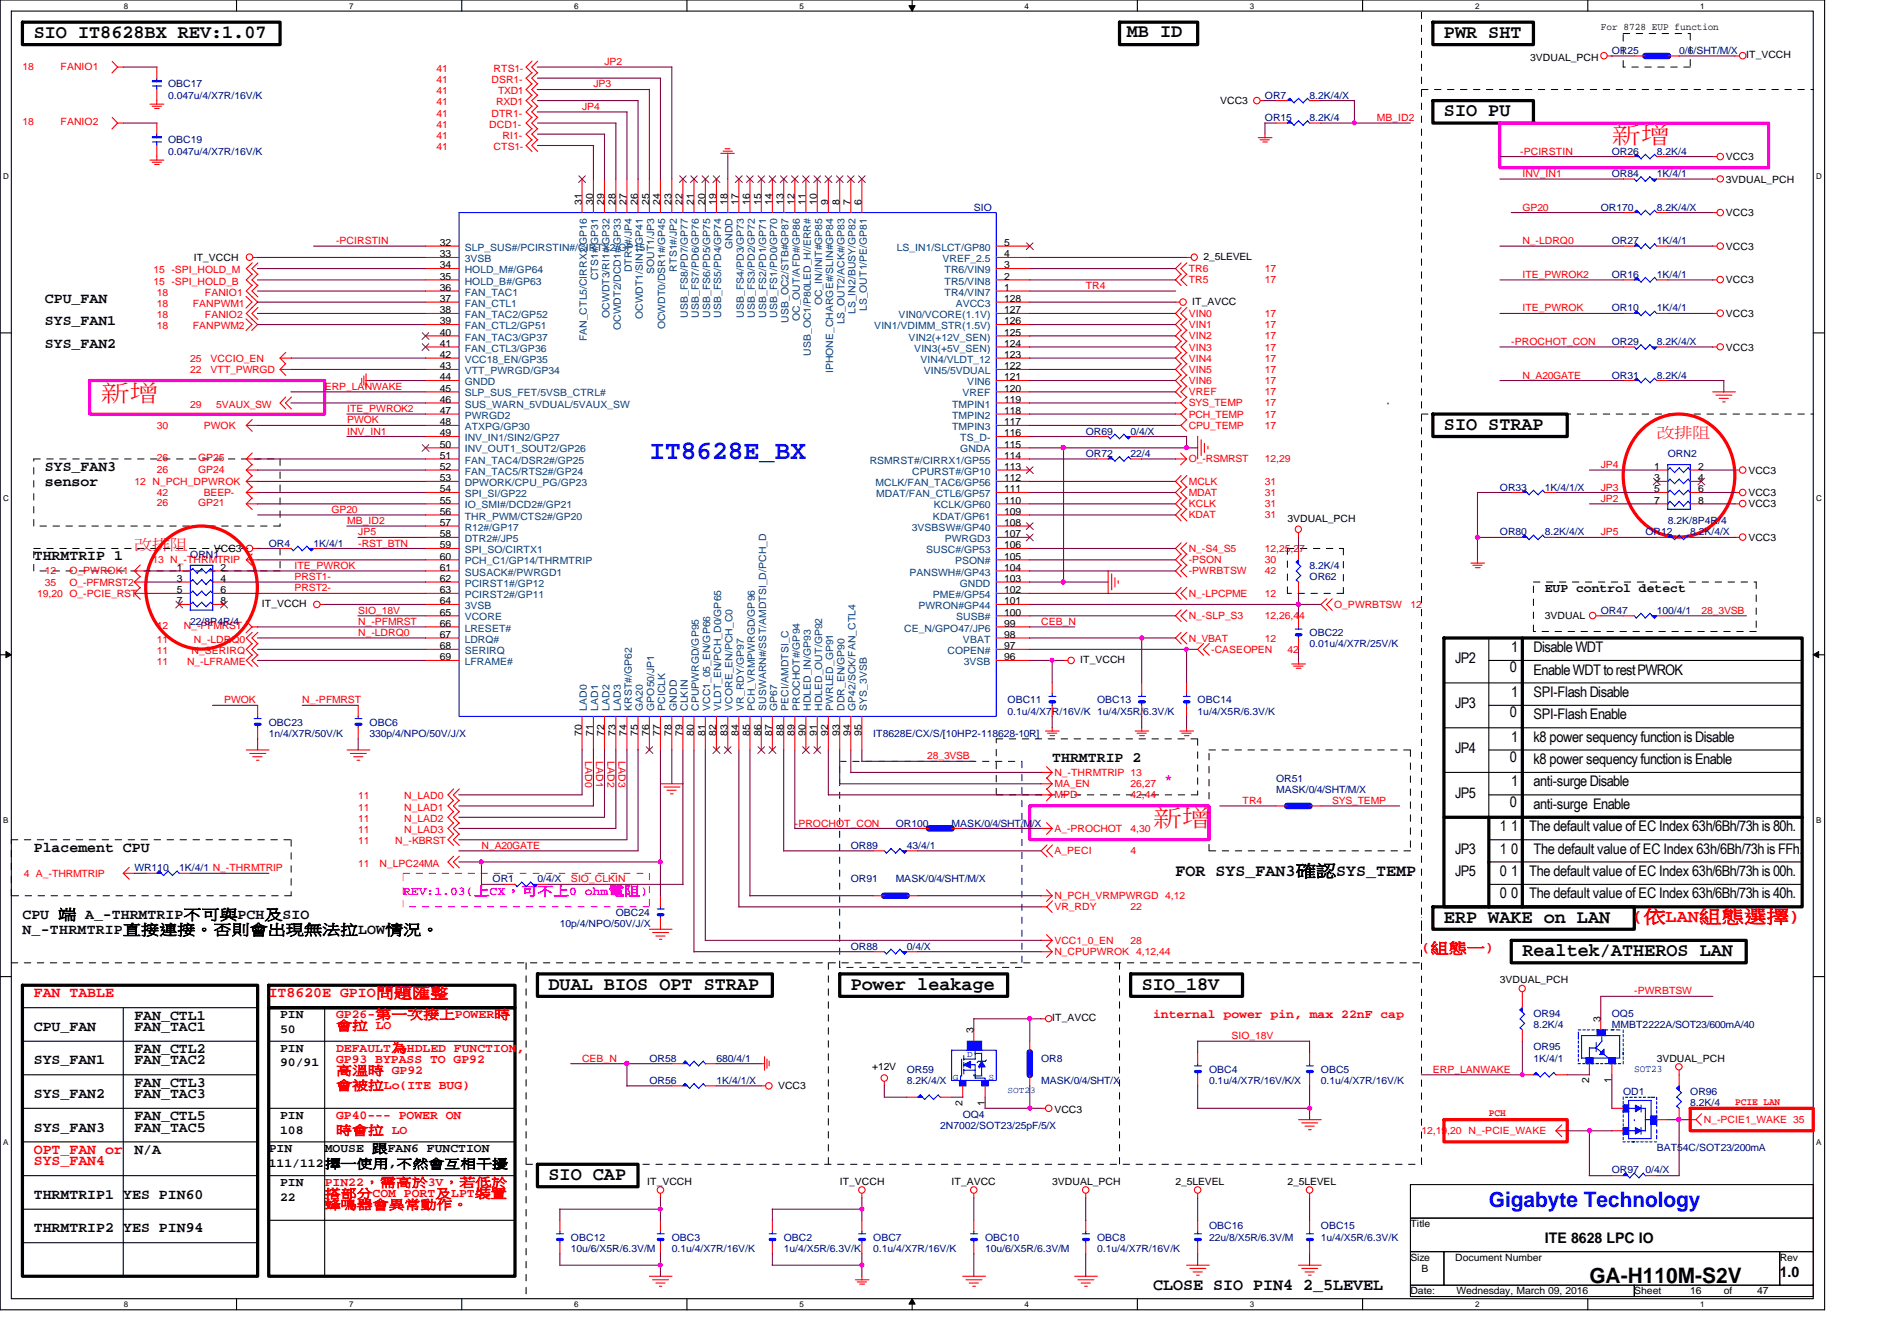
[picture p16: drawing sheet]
<svg xmlns="http://www.w3.org/2000/svg" width="297mm" height="210mm" viewBox="0 0 297 210" stroke-linecap="round" stroke-linejoin="round" font-family="sans-serif">
<defs><g id="words">
<text font-size="4.2" fill="#00f" x="101.7" y="71.8">IT8628E_BX</text>
<g font-size="3.7" fill="#f00">
<text x="252.4" y="22.3">新增</text>
<text x="15.8" y="62.6">新增</text>
<text x="180.5" y="129.2">新增</text>
</g>
<text font-size="3.3" fill="#00f" x="233.1" y="188.9">Gigabyte Technology</text>
<text font-size="3.3" x="248.9" y="200.8">GA-H110M-S2V</text>
<g font-size="3">
<text x="5.3" y="5.9">SIO IT8628BX REV:1.07</text>
<text x="176.4" y="5.9">MB ID</text>
<text x="226.1" y="5.9">PWR SHT</text>
<text x="226.1" y="18.2">SIO PU</text>
<text x="226.1" y="67.3">SIO STRAP</text>
<text x="226.1" y="144.4">ERP WAKE on LAN</text>
<text x="238.4" y="149.6">Realtek/ATHEROS LAN</text>
<text x="85.9" y="154.9">DUAL BIOS OPT STRAP</text>
<text x="133.2" y="154.9">Power leakage</text>
<text x="178.8" y="154.9">SIO_18V</text>
<text x="85.9" y="184.7">SIO CAP</text>
</g>
<text font-size="2.8" fill="#f00" x="255.6" y="144.3">(請LAN組一使使)</text>
<g font-size="2.6">
<text x="184.1" y="137.1">FOR SYS_FAN3確確SYS_TEMP</text>
<text x="180.5" y="201.9">CLOSE SIO PIN4 2_5LEVEL</text>
</g>
<g font-size="2.3">
<text x="7" y="47.4">CPU_FAN</text>
<text x="7" y="50.9">SYS_FAN1</text>
<text x="7" y="54.4">SYS_FAN2</text>
<text x="7" y="73.7">SYS_FAN3</text>
<text x="7" y="76.1">sensor</text>
<text x="5.3" y="87.7">THRMTRIP 1</text>
<text x="227.9" y="103.8">JP2</text>
<text x="236.4" y="105.2">0</text>
<text x="236.6" y="102.1">1</text>
<text x="240.1" y="105.6">Enable WDT to rest PWROK</text>
<text x="240.1" y="102.1">Disable WDT</text>
<text x="227.9" y="110.8">JP3</text>
<text x="236.4" y="112.3">0</text>
<text x="236.6" y="109.1">1</text>
<text x="240.1" y="109.1">SPI-Flash Disable</text>
<text x="240.1" y="112.6">SPI-Flash Enable</text>
<text x="164.8" y="119.3">THRMTRIP 2</text>
<text x="227.9" y="117.9">JP4</text>
<text x="236.4" y="119.3">0</text>
<text x="236.6" y="116.1">1</text>
<text x="240.1" y="116.1">k8 power sequency function is Disable</text>
<text x="240.1" y="119.6">k8 power sequency function is Enable</text>
<text x="227.9" y="124.9">JP5</text>
<text x="236.6" y="123.1">1</text>
<text x="240.1" y="123.1">anti-surge Disable</text>
<text x="234.9" y="130.1">1</text>
<text x="236.4" y="126.3">0</text>
<text x="236.6" y="130.1">1</text>
<text x="239.4" y="130.1">The default value of EC Index 63h/6Bh/73h is 80h.</text>
<text x="240.1" y="126.6">anti-surge Enable</text>
<text x="5.3" y="133.3">Placement CPU</text>
<text x="227.9" y="133.6">JP3</text>
<text x="227.9" y="137.1">JP5</text>
<text x="234.9" y="133.6">1</text>
<text x="234.9" y="137.1">0</text>
<text x="236.6" y="137.1">1</text>
<text x="236.6" y="133.6">0</text>
<text x="239.4" y="137.1">The default value of EC Index 63h/6Bh/73h is 00h.</text>
<text x="240.1" y="133.6">The default value of EC Index 63h/6Bh/73h is FFh.</text>
<text x="3.5" y="143.8">CPU 端 A_-THRMTRIP空可與PCH連SIO</text>
<text x="234.9" y="140.6">0</text>
<text x="236.6" y="140.6">0</text>
<text x="239.4" y="140.6">The default value of EC Index 63h/6Bh/73h is 40h.</text>
<text x="3.5" y="146.2">N_-THRMTRIP直接連接。否使會一否否否請LOW情情。</text>
<text x="5.3" y="161.3">CPU_FAN</text>
<text x="21" y="159.6">FAN_CTL1</text>
<text x="21" y="161.3">FAN_TAC1</text>
<text x="5.3" y="166.6">SYS_FAN1</text>
<text x="21" y="164.8">FAN_CTL2</text>
<text x="21" y="166.6">FAN_TAC2</text>
<text x="5.3" y="171.8">SYS_FAN2</text>
<text x="21" y="171.8">FAN_TAC3</text>
<text x="21" y="170.1">FAN_CTL3</text>
<text x="5.3" y="177.1">SYS_FAN3</text>
<text x="21" y="177.1">FAN_TAC5</text>
<text x="21" y="175.3">FAN_CTL5</text>
<text x="21" y="180.6">N/A</text>
<text x="5.3" y="187.6">THRMTRIP1 YES PIN60</text>
<text x="5.3" y="192.9">THRMTRIP2 YES PIN94</text>
<text x="241.9" y="194.5">ITE 8628 LPC IO</text>
<text x="278.7" y="199.8">1.0</text>
</g>
<g font-size="2.3" fill="#f00">
<text x="259.4" y="68.5">請改熱</text>
<text x="21" y="86">請改熱</text>
<text x="222.6" y="149.1">(組一一)</text>
<text x="5.3" y="156.1">FAN TABLE</text>
<text x="42.1" y="156.1">IT8620E GPIO問問問可</text>
<text x="5.3" y="182.4">SYS_FAN4</text>
<text x="5.3" y="180.6">OPT_FAN or</text>
</g>
<text font-size="2.3" fill="#f0f" x="182.3" y="122.8">*</text>
<g font-size="1.9">
<text x="241.9" y="92.7">EUP control detect</text>
<text x="43.9" y="159.3">PIN</text>
<text x="43.9" y="161.7">50</text>
<text x="43.9" y="164.6">PIN</text>
<text x="43.9" y="166.9">90/91</text>
<text x="43.9" y="175.1">PIN</text>
<text x="43.9" y="177.5">108</text>
<text x="42.1" y="180.3">PIN</text>
<text x="42.1" y="182.7">111/112</text>
<text x="43.9" y="185.6">PIN</text>
<text x="50.8" y="180.3">MOUSE 跟FAN6 FUNCTION</text>
<text x="50.9" y="182.8">使一使使,空不會不不不不</text>
<text x="43.9" y="188">22</text>
</g>
<text font-size="1.9" fill="#f0f" x="63.1" y="140">REV:1.03(上CX，可空上0 ohm熱熱)</text>
<g font-size="1.9" fill="#f00">
<text x="52.6" y="159.3">GP26-第一第接上POWER時</text>
<text x="52.7" y="161.1">會請 LO</text>
<text x="180.5" y="159.3">internal power pin, max 22nF cap</text>
<text x="52.6" y="166.3">GP93 BYPASS TO GP92</text>
<text x="52.6" y="164.6">DEFAULT改HDLED FUNCTION,</text>
<text x="52.7" y="168.1">高高時 GP92</text>
<text x="52.7" y="170.5">會會請Lo(ITE BUG)</text>
<text x="52.6" y="175.1">GP40--- POWER ON</text>
<text x="52.7" y="177.5">時會請 LO</text>
<text x="50.8" y="185.6">PIN22，需高需3V，若若需</text>
<text x="50.9" y="189.1">蜂蜂蜂會蜂蜂蜂蜂。</text>
<text x="50.9" y="187.4">搭搭搭COM PORT連LPT裝擺</text>
</g>
<g font-size="1.6">
<text x="250.7" y="4.7">For 8728 EUP function</text>
<text x="239.6" y="9.5">3VDUAL_PCH</text>
<text x="273.4" y="9.1">IT_VCCH</text>
<text x="191" y="16.3">VCC3</text>
<text x="270.3" y="28.6">3VDUAL_PCH</text>
<text x="270.3" y="25.1">VCC3</text>
<text x="91.1" y="32" transform="rotate(-90 91.1 32)">31</text>
<text x="92.9" y="32" transform="rotate(-90 92.9 32)">30</text>
<text x="94.6" y="32" transform="rotate(-90 94.6 32)">29</text>
<text x="96.4" y="32" transform="rotate(-90 96.4 32)">28</text>
<text x="98.1" y="32" transform="rotate(-90 98.1 32)">27</text>
<text x="99.9" y="32" transform="rotate(-90 99.9 32)">26</text>
<text x="101.6" y="32" transform="rotate(-90 101.6 32)">25</text>
<text x="103.4" y="32" transform="rotate(-90 103.4 32)">24</text>
<text x="105.2" y="32" transform="rotate(-90 105.2 32)">23</text>
<text x="106.9" y="32" transform="rotate(-90 106.9 32)">22</text>
<text x="108.6" y="32" transform="rotate(-90 108.6 32)">21</text>
<text x="110.4" y="32" transform="rotate(-90 110.4 32)">20</text>
<text x="112.1" y="32" transform="rotate(-90 112.1 32)">19</text>
<text x="113.9" y="32" transform="rotate(-90 113.9 32)">18</text>
<text x="115.7" y="32" transform="rotate(-90 115.7 32)">17</text>
<text x="117.4" y="32" transform="rotate(-90 117.4 32)">16</text>
<text x="119.2" y="32" transform="rotate(-90 119.2 32)">15</text>
<text x="120.9" y="32" transform="rotate(-90 120.9 32)">14</text>
<text x="122.7" y="32" transform="rotate(-90 122.7 32)">13</text>
<text x="124.4" y="32" transform="rotate(-90 124.4 32)">12</text>
<text x="126.2" y="32" transform="rotate(-90 126.2 32)">11</text>
<text x="127.9" y="32" transform="rotate(-90 127.9 32)">10</text>
<text x="129.7" y="32" transform="rotate(-90 129.7 32)">9</text>
<text x="131.4" y="32" transform="rotate(-90 131.4 32)">8</text>
<text x="133.2" y="32" transform="rotate(-90 133.2 32)">7</text>
<text x="134.9" y="32" transform="rotate(-90 134.9 32)">6</text>
<text x="270.3" y="33.9">VCC3</text>
<text x="30.3" y="40.9">IT_VCCH</text>
<text x="68.9" y="42">34</text>
<text x="68.9" y="40.3">33</text>
<text x="68.9" y="38.5">32</text>
<text x="157.2" y="42">3</text>
<text x="157.2" y="40.3">4</text>
<text x="157.2" y="38.5">5</text>
<text x="188.4" y="40.7">2_5LEVEL</text>
<text x="270.3" y="39.1">VCC3</text>
<text x="68.9" y="43.8">35</text>
<text x="68.9" y="47.2">37</text>
<text x="68.9" y="45.5">36</text>
<text x="157.2" y="47.2">128</text>
<text x="157.2" y="45.5">1</text>
<text x="157.2" y="43.8">2</text>
<text x="186.7" y="47.7">IT_AVCC</text>
<text x="270.3" y="44.4">VCC3</text>
<text x="68.9" y="50.8">39</text>
<text x="68.9" y="52.5">40</text>
<text x="68.9" y="49">38</text>
<text x="157.2" y="52.5">125</text>
<text x="157.2" y="50.8">126</text>
<text x="157.2" y="49">127</text>
<text x="270.3" y="49.6">VCC3</text>
<text x="68.9" y="54.3">41</text>
<text x="68.9" y="56">42</text>
<text x="68.9" y="57.8">43</text>
<text x="68.9" y="59.5">44</text>
<text x="157.2" y="59.5">121</text>
<text x="157.2" y="57.8">122</text>
<text x="157.2" y="56">123</text>
<text x="157.2" y="54.3">124</text>
<text x="270.3" y="54.9">VCC3</text>
<text x="68.9" y="61.3">45</text>
<text x="68.9" y="63">46</text>
<text x="68.9" y="64.8">47</text>
<text x="157.2" y="64.8">118</text>
<text x="157.2" y="63">119</text>
<text x="157.2" y="61.3">120</text>
<text x="68.9" y="66.5">48</text>
<text x="68.9" y="68.3">49</text>
<text x="68.9" y="70.1">50</text>
<text x="68.9" y="71.8">51</text>
<text x="157.2" y="71.8">114</text>
<text x="157.2" y="70.1">115</text>
<text x="157.2" y="68.3">116</text>
<text x="157.2" y="66.5">117</text>
<text x="68.9" y="73.5">52</text>
<text x="68.9" y="75.3">53</text>
<text x="68.9" y="77">54</text>
<text x="157.2" y="77">111</text>
<text x="157.2" y="75.3">112</text>
<text x="157.2" y="73.5">113</text>
<text x="259" y="73.5">1</text>
<text x="259" y="75.3">3</text>
<text x="259" y="77">5</text>
<text x="265.9" y="73.5">2</text>
<text x="265.9" y="75.3">4</text>
<text x="265.9" y="77">6</text>
<text x="273.8" y="77.7">VCC3</text>
<text x="273.8" y="74.2">VCC3</text>
<text x="68.9" y="78.8">55</text>
<text x="68.9" y="80.6">56</text>
<text x="68.9" y="82.3">57</text>
<text x="157.2" y="82.3">108</text>
<text x="157.2" y="80.6">109</text>
<text x="157.2" y="78.8">110</text>
<text x="201.6" y="81.7">3VDUAL_PCH</text>
<text x="259" y="78.8">7</text>
<text x="265.9" y="78.8">8</text>
<text x="273.8" y="79.4">VCC3</text>
<text x="27.7" y="89.3">1</text>
<text x="33.5" y="86.4">VCC3</text>
<text x="34.5" y="89.3">2</text>
<text x="68.9" y="89.3">61</text>
<text x="68.9" y="85.8">59</text>
<text x="68.9" y="87.6">60</text>
<text x="68.9" y="84.1">58</text>
<text x="157.2" y="89.3">104</text>
<text x="157.2" y="87.6">105</text>
<text x="157.2" y="85.8">106</text>
<text x="157.2" y="84.1">107</text>
<text x="273.8" y="84.7">VCC3</text>
<text x="27.7" y="91.1">3</text>
<text x="27.7" y="92.8">5</text>
<text x="27.7" y="94.6">7</text>
<text x="34.5" y="91.1">4</text>
<text x="34.5" y="92.8">6</text>
<text x="34.5" y="94.6">8</text>
<text x="41" y="95">IT_VCCH</text>
<text x="68.9" y="91.1">62</text>
<text x="68.9" y="92.8">63</text>
<text x="68.9" y="94.6">64</text>
<text x="157.2" y="94.6">101</text>
<text x="157.2" y="92.8">102</text>
<text x="157.2" y="91.1">103</text>
<text x="68.9" y="101.6">68</text>
<text x="68.9" y="99.8">67</text>
<text x="68.9" y="96.4">65</text>
<text x="68.9" y="98.1">66</text>
<text x="157.2" y="101.6">97</text>
<text x="157.2" y="99.8">98</text>
<text x="157.2" y="98.1">99</text>
<text x="157.2" y="96.4">100</text>
<text x="241.9" y="96.9">3VDUAL</text>
<text x="68.9" y="103.3">69</text>
<text x="157.2" y="103.3">96</text>
<text x="169.2" y="103.8">IT_VCCH</text>
<text x="91.1" y="115.2" transform="rotate(-90 91.1 115.2)">70</text>
<text x="92.9" y="115.2" transform="rotate(-90 92.9 115.2)">71</text>
<text x="94.6" y="115.2" transform="rotate(-90 94.6 115.2)">72</text>
<text x="96.4" y="115.2" transform="rotate(-90 96.4 115.2)">73</text>
<text x="98.1" y="115.2" transform="rotate(-90 98.1 115.2)">74</text>
<text x="99.9" y="115.2" transform="rotate(-90 99.9 115.2)">75</text>
<text x="101.6" y="115.2" transform="rotate(-90 101.6 115.2)">76</text>
<text x="103.4" y="115.2" transform="rotate(-90 103.4 115.2)">77</text>
<text x="105.2" y="115.2" transform="rotate(-90 105.2 115.2)">78</text>
<text x="106.9" y="115.2" transform="rotate(-90 106.9 115.2)">79</text>
<text x="108.6" y="115.2" transform="rotate(-90 108.6 115.2)">80</text>
<text x="110.4" y="115.2" transform="rotate(-90 110.4 115.2)">81</text>
<text x="112.1" y="115.2" transform="rotate(-90 112.1 115.2)">82</text>
<text x="113.9" y="115.2" transform="rotate(-90 113.9 115.2)">83</text>
<text x="115.7" y="115.2" transform="rotate(-90 115.7 115.2)">84</text>
<text x="117.4" y="115.2" transform="rotate(-90 117.4 115.2)">85</text>
<text x="119.2" y="115.2" transform="rotate(-90 119.2 115.2)">86</text>
<text x="120.9" y="115.2" transform="rotate(-90 120.9 115.2)">87</text>
<text x="122.7" y="115.2" transform="rotate(-90 122.7 115.2)">88</text>
<text x="124.4" y="115.2" transform="rotate(-90 124.4 115.2)">89</text>
<text x="126.2" y="115.2" transform="rotate(-90 126.2 115.2)">90</text>
<text x="127.9" y="115.2" transform="rotate(-90 127.9 115.2)">91</text>
<text x="129.7" y="115.2" transform="rotate(-90 129.7 115.2)">92</text>
<text x="131.4" y="115.2" transform="rotate(-90 131.4 115.2)">93</text>
<text x="133.2" y="115.2" transform="rotate(-90 133.2 115.2)">94</text>
<text x="134.9" y="115.2" transform="rotate(-90 134.9 115.2)">95</text>
<text x="234.9" y="153.9">3VDUAL_PCH</text>
<text x="152.4" y="161.8" transform="rotate(-90 152.4 161.8)">3</text>
<text x="164.8" y="159.9">IT_AVCC</text>
<text x="250.6" y="160" transform="rotate(-90 250.6 160)">3</text>
<text x="136.6" y="167.6">+12V</text>
<text x="259.4" y="166.2">3VDUAL_PCH</text>
<text x="121.8" y="170.4">VCC3</text>
<text x="150.7" y="173.1" transform="rotate(-90 150.7 173.1)">2</text>
<text x="154.2" y="173.1" transform="rotate(-90 154.2 173.1)">1</text>
<text x="248.8" y="169.6" transform="rotate(-90 248.8 169.6)">2</text>
<text x="252.3" y="169.6" transform="rotate(-90 252.3 169.6)">1</text>
<text x="165.1" y="174.2">VCC3</text>
<text x="101.3" y="185.5">IT_VCCH</text>
<text x="131.5" y="185.5">IT_VCCH</text>
<text x="149" y="185.5">IT_AVCC</text>
<text x="164.8" y="185.5">3VDUAL_PCH</text>
<text x="184.1" y="185.5">2_5LEVEL</text>
<text x="201.6" y="185.5">2_5LEVEL</text>
<text x="220.8" y="192.1">Title</text>
<text x="220.8" y="197.4">Size</text>
<text x="227.9" y="197.4">Document Number</text>
<text x="278.7" y="197.4">Rev</text>
<text x="220.8" y="202.6">Date:</text>
<text x="222.6" y="199.1">B</text>
<text x="228" y="202.6">Wednesday, March 09, 2016</text>
<text x="255.9" y="202.6">Sheet</text>
<text x="264.7" y="202.6">16</text>
<text x="269.9" y="202.6">of</text>
<text x="275.2" y="202.6">47</text>
</g>
<g font-size="1.6" fill="#f00">
<text x="3.5" y="10.9">18</text>
<text x="9.5" y="10.9">FANIO1</text>
<text x="68.4" y="11.2">41</text>
<text x="77.3" y="11.2">RTS1-</text>
<text x="94.7" y="10.2">JP2</text>
<text x="68.4" y="13">41</text>
<text x="68.4" y="14.7">41</text>
<text x="68.4" y="16.5">41</text>
<text x="77" y="13">DSR1-</text>
<text x="77.7" y="16.5">RXD1</text>
<text x="78" y="14.7">TXD1</text>
<text x="91.1" y="17.2">JP4</text>
<text x="92.9" y="13.7">JP3</text>
<text x="3.5" y="19.6">18</text>
<text x="9.5" y="19.6">FANIO2</text>
<text x="68.4" y="21.8">41</text>
<text x="68.4" y="18.2">41</text>
<text x="68.4" y="23.5">41</text>
<text x="68.4" y="20">41</text>
<text x="76.6" y="20">DCD1-</text>
<text x="77" y="18.2">DTR1-</text>
<text x="77.3" y="23.5">CTS1-</text>
<text x="78.7" y="21.8">RI1-</text>
<text x="215.6" y="19">MB_ID2</text>
<text x="238" y="24.2">-PCIRSTIN</text>
<text x="238.4" y="27.7">INV_IN1</text>
<text x="238.4" y="33">GP20</text>
<text x="52.6" y="38.2">-PCIRSTIN</text>
<text x="238.4" y="38.2">N_-LDRQ0</text>
<text x="24" y="42.8">15 -SPI_HOLD_M</text>
<text x="24" y="44.5">15 -SPI_HOLD_B</text>
<text x="24.5" y="46.3">18</text>
<text x="32.1" y="46.3">FANIO1</text>
<text x="170" y="45.3">TR4</text>
<text x="186.1" y="42.6">TR6</text>
<text x="186.1" y="44.4">TR5</text>
<text x="198.1" y="42.6">17</text>
<text x="198.1" y="44.4">17</text>
<text x="238.4" y="43.5">ITE_PWROK2</text>
<text x="24.5" y="49.8">18</text>
<text x="24.5" y="51.6">18</text>
<text x="24.5" y="48">18</text>
<text x="30.2" y="51.6">FANPWM2</text>
<text x="30.2" y="48">FANPWM1</text>
<text x="32.1" y="49.8">FANIO2</text>
<text x="186.1" y="49.6">VIN0</text>
<text x="186.1" y="51.4">VIN1</text>
<text x="186.1" y="53.1">VIN2</text>
<text x="198.1" y="49.6">17</text>
<text x="198.1" y="51.4">17</text>
<text x="198.1" y="53.1">17</text>
<text x="238.4" y="48.7">ITE_PWROK</text>
<text x="29.8" y="58.4">22</text>
<text x="29.8" y="56.6">25</text>
<text x="33" y="58.4">VTT_PWRGD</text>
<text x="33" y="56.6">VCCIO_EN</text>
<text x="186.1" y="58.4">VIN5</text>
<text x="186.1" y="54.9">VIN3</text>
<text x="186.1" y="56.6">VIN4</text>
<text x="198.1" y="58.4">17</text>
<text x="198.1" y="54.9">17</text>
<text x="198.1" y="56.6">17</text>
<text x="236.6" y="54">-PROCHOT_CON</text>
<text x="238.4" y="59.3">N_A20GATE</text>
<text x="29.8" y="63.8">29</text>
<text x="33.9" y="63.8">5VAUX_SW</text>
<text x="50.8" y="61">ERP_LANWAKE</text>
<text x="54.4" y="64.5">ITE_PWROK2</text>
<text x="186.1" y="61.9">VREF</text>
<text x="186.1" y="60.2">VIN6</text>
<text x="186.1" y="63.6">SYS_TEMP</text>
<text x="186.1" y="65.4">PCH_TEMP</text>
<text x="198.1" y="63.6">17</text>
<text x="198.1" y="65.4">17</text>
<text x="198.1" y="61.9">17</text>
<text x="198.1" y="60.2">17</text>
<text x="24.5" y="67.1">30</text>
<text x="31.9" y="67.1">PWOK</text>
<text x="54.4" y="66.3">PWOK</text>
<text x="54.4" y="68">INV_IN1</text>
<text x="186.1" y="67.1">CPU_TEMP</text>
<text x="198.1" y="67.1">17</text>
<text x="21" y="75.9">12 N_PCH_DPWROK</text>
<text x="24.5" y="77.7">42</text>
<text x="24.5" y="74">26</text>
<text x="24.5" y="72.2">26</text>
<text x="31" y="74">GP24</text>
<text x="31" y="72.2">GP25</text>
<text x="31.9" y="77.7">BEEP-</text>
<text x="186.1" y="72.4">O_-RSMRST</text>
<text x="186.1" y="75.9">MCLK</text>
<text x="186.1" y="77.7">MDAT</text>
<text x="198.1" y="72.4">12,29</text>
<text x="198.1" y="75.9">31</text>
<text x="198.1" y="77.7">31</text>
<text x="250.7" y="76.8">JP3</text>
<text x="250.7" y="73.3">JP4</text>
<text x="24.5" y="79.2">26</text>
<text x="31" y="79.2">GP21</text>
<text x="51.9" y="80.3">GP20</text>
<text x="54.4" y="82">MB_ID2</text>
<text x="56.1" y="83.8">JP5</text>
<text x="186.1" y="81.2">KDAT</text>
<text x="186.1" y="79.4">KCLK</text>
<text x="198.1" y="81.2">31</text>
<text x="198.1" y="79.4">31</text>
<text x="250.7" y="78.5">JP2</text>
<text x="250.7" y="83.8">JP5</text>
<text x="7" y="89.9">12</text>
<text x="10.9" y="89.9">O_PWROK1</text>
<text x="23.9" y="88.2">13 N_-THRMTRIP</text>
<text x="46.1" y="89.1">ITE_PWROK</text>
<text x="56.1" y="85.6">-RST_BTN</text>
<text x="186.1" y="88.2">-PSON</text>
<text x="186.1" y="89.9">-PWRBTSW</text>
<text x="186.1" y="86.4">N_-S4_S5</text>
<text x="198.1" y="89.9">42</text>
<text x="198.1" y="86.4">12,25,27</text>
<text x="198.1" y="88.2">30</text>
<text x="5.8" y="93.4">19,20 O_-PCIE_RST</text>
<text x="7" y="91.7">35</text>
<text x="10.9" y="91.7">O_-PFMRST2</text>
<text x="46.1" y="90.8">PRST1-</text>
<text x="46.1" y="92.5">PRST2-</text>
<text x="186.1" y="93.4">N_-LPCPME</text>
<text x="198.1" y="93.4">12</text>
<text x="208.9" y="95.2">O_PWRBTSW</text>
<text x="220.8" y="95.2">12</text>
<text x="24.5" y="100.6">11</text>
<text x="24.5" y="98.5">12</text>
<text x="28.8" y="98.5">N_-PFMRST</text>
<text x="30.3" y="100.6">N_-LDRQ0</text>
<text x="56.1" y="96.1">SIO_18V</text>
<text x="56.1" y="97.8">N_-PFMRST</text>
<text x="56.1" y="99.6">N_-LDRQ0</text>
<text x="163" y="97.8">CEB_N</text>
<text x="186.1" y="100.5">N_VBAT</text>
<text x="186.1" y="96.9">N_-SLP_S3</text>
<text x="198.1" y="100.5">12</text>
<text x="198.1" y="96.9">12,26,44</text>
<text x="266.4" y="96.1">28_3VSB</text>
<text x="24.5" y="102.4">11</text>
<text x="24.5" y="104.1">11</text>
<text x="29.3" y="104.1">N_-LFRAME</text>
<text x="30" y="102.4">N_SERIRQ</text>
<text x="189.7" y="102.2">-CASEOPEN</text>
<text x="201.6" y="102.2">42</text>
<text x="35.1" y="110.1">PWOK</text>
<text x="47.3" y="110.1">N_-PFMRST</text>
<text x="91.6" y="119.2" transform="rotate(90 91.6 119.2)">LAD0</text>
<text x="93.3" y="119.2" transform="rotate(90 93.3 119.2)">LAD1</text>
<text x="95.1" y="119.2" transform="rotate(90 95.1 119.2)">LAD2</text>
<text x="96.9" y="119.2" transform="rotate(90 96.9 119.2)">LAD3</text>
<text x="145.2" y="118.8">28_3VSB</text>
<text x="56.1" y="125.1">11</text>
<text x="63.3" y="125.1">N_LAD0</text>
<text x="165.1" y="121.5">N_-THRMTRIP 13</text>
<text x="165.1" y="125">MPD-</text>
<text x="165.1" y="123.2">MA_EN</text>
<text x="177" y="125">42,44</text>
<text x="177" y="123.2">26,27</text>
<text x="194.6" y="125.9">TR4</text>
<text x="208.6" y="125.9">SYS_TEMP</text>
<text x="56.1" y="126.9">11</text>
<text x="56.1" y="128.7">11</text>
<text x="56.1" y="130.4">11</text>
<text x="63.3" y="126.9">N_LAD1</text>
<text x="63.3" y="128.7">N_LAD2</text>
<text x="63.3" y="130.4">N_LAD3</text>
<text x="124.5" y="129.4">-PROCHOT_CON</text>
<text x="165.1" y="130.3">A_-PROCHOT</text>
<text x="177" y="130.3">4,30</text>
<text x="3.7" y="137.2">4 A_-THRMTRIP</text>
<text x="56.1" y="132.2">11</text>
<text x="56.1" y="135.7">11</text>
<text x="59.4" y="135.7">N_LPC24MA</text>
<text x="61.9" y="132.2">N_-KBRST</text>
<text x="75.4" y="132.9">N_A20GATE</text>
<text x="165.1" y="133.7">A_PECI</text>
<text x="177" y="133.7">4</text>
<text x="89.4" y="138.1">SIO_CLKIN</text>
<text x="165.1" y="140.8">N_PCH_VRMPWRGD 4,12</text>
<text x="165.1" y="142.5">VR_RDY</text>
<text x="177" y="142.5">22</text>
<text x="165.1" y="147.8">VCC1_0_EN</text>
<text x="165.1" y="149.5">N_CPUPWROK</text>
<text x="177" y="147.8">28</text>
<text x="177.9" y="149.5">4,12,44</text>
<text x="255.9" y="155.7">-PWRBTSW</text>
<text x="91.1" y="166.2">CEB_N</text>
<text x="192.8" y="162.6">SIO_18V</text>
<text x="224.4" y="167.9">ERP_LANWAKE</text>
<text x="271.7" y="173">PCIE LAN</text>
<text x="222.6" y="177.5">12,19,20 N_-PCIE_WAKE</text>
<text x="233.1" y="174.8">PCH</text>
<text x="266.8" y="175.8">N_-PCIE1_WAKE 35</text>
</g>
<g font-size="1.6" fill="#000080">
<text x="252.4" y="8.4">OR25</text>
<text x="262.9" y="8.4">0/6/SHT/M/X</text>
<text x="26.3" y="13.7">OBC17</text>
<text x="26.3" y="15.5">0.047u/4/X7R/16V/K</text>
<text x="198.1" y="15.5">OR7</text>
<text x="205.1" y="15.5">8.2K/4/X</text>
<text x="26.3" y="22.4">OBC19</text>
<text x="198.1" y="19">OR15</text>
<text x="205.1" y="19">8.2K/4</text>
<text x="26.3" y="24.2">0.047u/4/X7R/16V/K</text>
<text x="252.4" y="27.7">OR84</text>
<text x="252.4" y="24.2">OR26</text>
<text x="259.4" y="27.7">1K/4/1</text>
<text x="259.4" y="24.2">8.2K/4</text>
<text x="152.5" y="33">SIO</text>
<text x="250.7" y="33">OR170</text>
<text x="259.4" y="33">8.2K/4/X</text>
<text x="252.4" y="38.2">OR27</text>
<text x="259.4" y="38.2">1K/4/1</text>
<text x="252.4" y="43.5">OR16</text>
<text x="259.4" y="43.5">1K/4/1</text>
<text x="252.4" y="48.7">OR10</text>
<text x="259.4" y="48.7">1K/4/1</text>
<text x="252.4" y="59.3">OR31</text>
<text x="252.4" y="54">OR29</text>
<text x="259.4" y="59.3">8.2K/4</text>
<text x="259.4" y="54">8.2K/4/X</text>
<text x="170" y="68">OR69</text>
<text x="170" y="71.5">OR72</text>
<text x="177" y="68">0/4/X</text>
<text x="177" y="71.5">22/4</text>
<text x="261.2" y="71.5">ORN2</text>
<text x="234.9" y="76.8">OR33</text>
<text x="241.9" y="76.8">1K/4/1/X</text>
<text x="234.9" y="83.8">OR80</text>
<text x="241.9" y="83.8">8.2K/4/X</text>
<text x="257.6" y="83.8">OR12</text>
<text x="261.2" y="82">8.2K/8P4R/4</text>
<text x="264.7" y="83.8">8.2K/4/X</text>
<text x="29.8" y="87.3">ORN1</text>
<text x="42.1" y="85.6">OR4</text>
<text x="49.1" y="85.6">1K/4/1</text>
<text x="205.1" y="89.1">8.2K/4</text>
<text x="205.1" y="90.8">OR62</text>
<text x="29.8" y="97.8">22/8P4R/4</text>
<text x="205.1" y="99.6">OBC22</text>
<text x="205.1" y="101.3">0.01u/4/X7R/25V/K</text>
<text x="250.7" y="96.1">OR47</text>
<text x="259.4" y="96.1">100/4/1</text>
<text x="42.1" y="113.6">OBC23</text>
<text x="57.9" y="113.6">OBC6</text>
<text x="157.8" y="110.1">OBC11</text>
<text x="157.8" y="111.8">0.1u/4/X7R/16V/K 1u/4/X5R/6.3V/K</text>
<text x="171.8" y="110.1">OBC13</text>
<text x="187.5" y="110.1">OBC14</text>
<text x="187.5" y="111.8">1u/4/X5R/6.3V/K</text>
<text x="42.1" y="115.4">1n/4/X7R/50V/K</text>
<text x="57.9" y="115.4">330p/4/NPO/50V/J/X</text>
<text x="136.7" y="115.4">IT8628E/CX/S/[10HP2-118628-10R]</text>
<text x="199.8" y="122.3">OR51</text>
<text x="199.8" y="124.1">MASK/0/4/SHT/M/X</text>
<text x="140.2" y="129.4">OR100</text>
<text x="149" y="129.4">MASK/0/4/SHT/M/X</text>
<text x="21" y="136.4">WR110</text>
<text x="28.1" y="136.4">1K/4/1 N_-THRMTRIP</text>
<text x="133.2" y="132.9">OR89</text>
<text x="142" y="132.9">43/4/1</text>
<text x="77.1" y="138.1">OR1</text>
<text x="84.2" y="138.1">0/4/X</text>
<text x="96.4" y="143.4">OBC24</text>
<text x="133.2" y="138.1">OR91</text>
<text x="140.2" y="138.1">MASK/0/4/SHT/M/X</text>
<text x="87.7" y="145.1">10p/4/NPO/50V/J/X</text>
<text x="133.2" y="148.6">OR88</text>
<text x="142" y="148.6">0/4/X</text>
<text x="240.1" y="159.2">OR94</text>
<text x="240.1" y="160.9">8.2K/4</text>
<text x="252.4" y="159.2">OQ5</text>
<text x="252.4" y="160.9">MMBT2222A/SOT23/600mA/40</text>
<text x="101.7" y="166.2">OR58</text>
<text x="112.2" y="166.2">680/4/1</text>
<text x="142" y="167.9">OR59</text>
<text x="163" y="166.2">OR8</text>
<text x="189.3" y="167.9">OBC4</text>
<text x="206.8" y="167.9">OBC5</text>
<text x="240.1" y="164.4">OR95</text>
<text x="240.1" y="166.2">1K/4/1</text>
<text x="101.7" y="169.7">OR56</text>
<text x="112.2" y="169.7">1K/4/1/X</text>
<text x="142" y="169.7">8.2K/4/X</text>
<text x="163" y="169.7">MASK/0/4/SHT/X</text>
<text x="189.3" y="169.7">0.1u/4/X7R/16V/K/X</text>
<text x="206.8" y="169.7">0.1u/4/X7R/16V/K</text>
<text x="254.2" y="171.4">OD1</text>
<text x="264.7" y="171.4">OR96</text>
<text x="264.7" y="173.2">8.2K/4</text>
<text x="147.2" y="176.7">2N7002/SOT23/25pF/5/X</text>
<text x="150.7" y="174.9">OQ4</text>
<text x="252.4" y="183.7">OR97 0/4/X</text>
<text x="259.4" y="180.2">BAT54C/SOT23/200mA</text>
<text x="89.4" y="194.2">OBC12</text>
<text x="89.4" y="196">10u/6/X5R/6.3V/M</text>
<text x="105.2" y="194.2">OBC3</text>
<text x="105.2" y="196">0.1u/4/X7R/16V/K</text>
<text x="122.7" y="194.2">OBC2</text>
<text x="122.7" y="196">1u/4/X5R/6.3V/K</text>
<text x="136.7" y="194.2">OBC7</text>
<text x="136.7" y="196">0.1u/4/X7R/16V/K</text>
<text x="154.3" y="194.2">OBC10</text>
<text x="154.3" y="196">10u/6/X5R/6.3V/M</text>
<text x="171.8" y="194.2">OBC8</text>
<text x="171.8" y="196">0.1u/4/X7R/16V/K</text>
<text x="189.3" y="192.4">OBC16</text>
<text x="189.3" y="194.2">22u/8/X5R/6.3V/M</text>
<text x="206.8" y="192.4">OBC15</text>
<text x="206.8" y="194.2">1u/4/X5R/6.3V/K</text>
</g>
<g font-size="1.6" fill="#004080">
<text x="72.8" y="41">3VSB</text>
<text x="72.8" y="39.2">SLP_SUS#/PCIRSTIN#/CIRTX2/GP15</text>
<text x="114.7" y="39" transform="rotate(-90 114.7 39)">GNDD</text>
<text x="140.4" y="39.2">LS_IN1/SLCT/GP80</text>
<text x="147.6" y="41">VREF_2.5</text>
<text x="72.8" y="44.5">HOLD_B#/GP63</text>
<text x="72.8" y="46.3">FAN_TAC1</text>
<text x="72.8" y="42.8">HOLD_M#/GP64</text>
<text x="93.7" y="43.9" transform="rotate(-90 93.7 43.9)">CTS1#/GP31</text>
<text x="98.9" y="42.6" transform="rotate(-90 98.9 42.6)">DTR1#/JP4</text>
<text x="102.4" y="42.9" transform="rotate(-90 102.4 42.9)">SOUT1/JP3</text>
<text x="106" y="42.5" transform="rotate(-90 106 42.5)">RTS1#/JP2</text>
<text x="128.7" y="47.8" transform="rotate(-90 128.7 47.8)">OC_IN/INIT#GP85</text>
<text x="147.9" y="46.3">TR4/VIN7</text>
<text x="147.9" y="44.5">TR5/VIN8</text>
<text x="147.9" y="42.8">TR6/VIN9</text>
<text x="72.8" y="51.5">FAN_CTL2/GP51</text>
<text x="72.8" y="53.3">FAN_TAC3/GP37</text>
<text x="72.8" y="49.8">FAN_TAC2/GP52</text>
<text x="72.8" y="48">FAN_CTL1</text>
<text x="91.9" y="53.4" transform="rotate(-90 91.9 53.4)">FAN_CTL5/CIRRX2/GP16</text>
<text x="95.4" y="49.7" transform="rotate(-90 95.4 49.7)">OCWDT3/RI1#/GP32</text>
<text x="97.2" y="51.6" transform="rotate(-90 97.2 51.6)">OCWDT2/DCD1#/GP33</text>
<text x="100.7" y="50" transform="rotate(-90 100.7 50)">OCWDT1/SIN1/GP41</text>
<text x="104.2" y="51.6" transform="rotate(-90 104.2 51.6)">OCWDT0/DSR1#/GP45</text>
<text x="107.7" y="49.7" transform="rotate(-90 107.7 49.7)">USB_FS8/PD7/GP77</text>
<text x="109.4" y="49.7" transform="rotate(-90 109.4 49.7)">USB_FS7/PD6/GP76</text>
<text x="111.2" y="49.7" transform="rotate(-90 111.2 49.7)">USB_FS6/PD5/GP75</text>
<text x="112.9" y="49.7" transform="rotate(-90 112.9 49.7)">USB_FS5/PD4/GP74</text>
<text x="116.5" y="49.7" transform="rotate(-90 116.5 49.7)">USB_FS4/PD3/GP73</text>
<text x="118.2" y="49.7" transform="rotate(-90 118.2 49.7)">USB_FS3/PD2/GP72</text>
<text x="120" y="49.7" transform="rotate(-90 120 49.7)">USB_FS2/PD1/GP71</text>
<text x="121.7" y="49.7" transform="rotate(-90 121.7 49.7)">USB_FS1/PD0/GP70</text>
<text x="123.5" y="50.5" transform="rotate(-90 123.5 50.5)">USB_OC2/STB#GP87</text>
<text x="125.2" y="50.2" transform="rotate(-90 125.2 50.2)">OC_OUT/AFD#/GP86</text>
<text x="132.2" y="50.8" transform="rotate(-90 132.2 50.8)">LS_OUT2/ACK#/GP83</text>
<text x="134" y="49.1" transform="rotate(-90 134 49.1)">LS_IN2/BUSY/GP82</text>
<text x="135.7" y="48.7" transform="rotate(-90 135.7 48.7)">LS_OUT1/PE/GP81</text>
<text x="136.9" y="51.5">VIN1/VDIMM_STR(1.5V)</text>
<text x="140.7" y="49.8">VIN0/VCORE(1.1V)</text>
<text x="142.3" y="53.3">VIN2(+12V_SEN)</text>
<text x="149.6" y="48">AVCC3</text>
<text x="72.8" y="55">FAN_CTL3/GP36</text>
<text x="72.8" y="56.8">VCC18_EN/GP35</text>
<text x="72.8" y="58.5">VTT_PWRGD/GP34</text>
<text x="127" y="55.7" transform="rotate(-90 127 55.7)">USB_OC1/P80LED_H//ERR#</text>
<text x="130.5" y="58.4" transform="rotate(-90 130.5 58.4)">IPHONE_CHARGE#/SLIN#GP84</text>
<text x="143.2" y="55">VIN3(+5V_SEN)</text>
<text x="144.1" y="56.8">VIN4/VLDT_12</text>
<text x="144.6" y="58.5">VIN5/5VDUAL</text>
<text x="72.8" y="60.3">GNDD</text>
<text x="72.8" y="62.1">SLP_SUS_FET/5VSB_CTRL#</text>
<text x="72.8" y="63.8">SUS_WARN_5VDUAL/5VAUX_SW</text>
<text x="72.8" y="65.5">PWRGD2</text>
<text x="149.1" y="65.5">TMPIN2</text>
<text x="149.1" y="63.8">TMPIN1</text>
<text x="150.7" y="62.1">VREF</text>
<text x="151.5" y="60.3">VIN6</text>
<text x="72.8" y="67.3">ATXPG/GP30</text>
<text x="72.8" y="69">INV_IN1/SIN2/GP27</text>
<text x="72.8" y="70.8">INV_OUT1_SOUT2/GP26</text>
<text x="149.1" y="67.3">TMPIN3</text>
<text x="150.4" y="70.8">GNDA</text>
<text x="150.4" y="69">TS_D-</text>
<text x="72.8" y="72.6">FAN_TAC4/DSR2#/GP25</text>
<text x="72.8" y="74.3">FAN_TAC5/RTS2#/GP24</text>
<text x="72.8" y="76.1">DPWORK/CPU_PG/GP23</text>
<text x="72.8" y="77.8">SPI_SI/GP22</text>
<text x="136.2" y="72.6">RSMRST#/CIRRX1/GP55</text>
<text x="137.1" y="76.1">MCLK/FAN_TAC6/GP56</text>
<text x="137.2" y="77.8">MDAT/FAN_CTL6/GP57</text>
<text x="142.8" y="74.3">CPURST#/GP10</text>
<text x="72.8" y="79.6">IO_SMI#/DCD2#/GP21</text>
<text x="72.8" y="81.3">THR_PWM/CTS2#/GP20</text>
<text x="72.8" y="83.1">R12#/GP17</text>
<text x="142.8" y="83.1">3VSBSW#/GP40</text>
<text x="146.1" y="81.3">KDAT/GP61</text>
<text x="146.2" y="79.6">KCLK/GP60</text>
<text x="72.8" y="86.6">SPI_SO/CIRTX1</text>
<text x="72.8" y="88.3">PCH_C1/GP14/THRMTRIP</text>
<text x="72.8" y="84.8">DTR2#/JP5</text>
<text x="145" y="86.6">SUSC#/GP53</text>
<text x="148" y="84.8">PWRGD3</text>
<text x="149.6" y="88.3">PSON#</text>
<text x="72.8" y="90.1">SUSACK#/PWRGD1</text>
<text x="72.8" y="91.8">PCIRST1#/GP12</text>
<text x="72.8" y="93.6">PCIRST2#/GP11</text>
<text x="72.8" y="95.3">3VSB</text>
<text x="142.4" y="90.1">PANSWH#/GP43</text>
<text x="143.8" y="95.3">PWRON#GP44</text>
<text x="146" y="93.6">PME#/GP54</text>
<text x="150.3" y="91.8">GNDD</text>
<text x="72.8" y="100.6">LDRQ#</text>
<text x="72.8" y="97.1">VCORE</text>
<text x="72.8" y="98.8">LRESET#</text>
<text x="141.6" y="98.8">CE_N/GPO47/JP6</text>
<text x="149.7" y="97.1">SUSB#</text>
<text x="150.8" y="100.6">VBAT</text>
<text x="72.8" y="104.1">LFRAME#</text>
<text x="72.8" y="102.4">SERIRQ</text>
<text x="148.4" y="102.4">COPEN#</text>
<text x="150.9" y="104.1">3VSB</text>
<text x="91.9" y="111.3" transform="rotate(-90 91.9 111.3)">LAD0</text>
<text x="93.7" y="111.3" transform="rotate(-90 93.7 111.3)">LAD1</text>
<text x="95.4" y="111.3" transform="rotate(-90 95.4 111.3)">LAD2</text>
<text x="97.2" y="111.3" transform="rotate(-90 97.2 111.3)">LAD3</text>
<text x="98.9" y="111.3" transform="rotate(-90 98.9 111.3)">KRST#/GP62</text>
<text x="100.7" y="111.3" transform="rotate(-90 100.7 111.3)">GA20</text>
<text x="102.4" y="111.3" transform="rotate(-90 102.4 111.3)">GPO50/JP1</text>
<text x="104.2" y="111.3" transform="rotate(-90 104.2 111.3)">PCICLK</text>
<text x="106" y="111.3" transform="rotate(-90 106 111.3)">GNDD</text>
<text x="107.7" y="111.3" transform="rotate(-90 107.7 111.3)">CLKIN</text>
<text x="109.4" y="111.3" transform="rotate(-90 109.4 111.3)">CPUPWRGD/GP95</text>
<text x="111.2" y="111.3" transform="rotate(-90 111.2 111.3)">VCC1_05_EN/GP66</text>
<text x="112.9" y="111.3" transform="rotate(-90 112.9 111.3)">VLDT_EN/PCH_D0/GP65</text>
<text x="114.7" y="111.3" transform="rotate(-90 114.7 111.3)">VCORE_EN/PCH_C0</text>
<text x="116.5" y="111.3" transform="rotate(-90 116.5 111.3)">VR_RDY/GP97</text>
<text x="118.2" y="111.3" transform="rotate(-90 118.2 111.3)">PCH_VRMPWRGD/GP96</text>
<text x="120" y="111.3" transform="rotate(-90 120 111.3)">SUSWARN#/SST/AMDTSI_D/PCH_D</text>
<text x="121.7" y="111.3" transform="rotate(-90 121.7 111.3)">GP67</text>
<text x="123.5" y="111.3" transform="rotate(-90 123.5 111.3)">PECI/AMDTSI_C</text>
<text x="125.2" y="111.3" transform="rotate(-90 125.2 111.3)">PROCHOT#/GP94</text>
<text x="127" y="111.3" transform="rotate(-90 127 111.3)">HDLED_IN/GP93</text>
<text x="128.7" y="111.3" transform="rotate(-90 128.7 111.3)">HDLED_OUT/GP92</text>
<text x="130.5" y="111.3" transform="rotate(-90 130.5 111.3)">PWRLED_GP91</text>
<text x="132.2" y="111.3" transform="rotate(-90 132.2 111.3)">DDR_EN/GP90</text>
<text x="134" y="111.3" transform="rotate(-90 134 111.3)">GP42/SCK/FAN_CTL4</text>
<text x="135.7" y="111.3" transform="rotate(-90 135.7 111.3)">SYS_3VSB</text>
</g>
<text font-size="1.6" fill="#00f" x="255.9" y="167.7">SOT23</text>
<g font-size="1.4" fill="#00f">
<text x="151.5" y="165.5">D</text>
<text x="149.2" y="169">G</text>
<text x="154.8" y="169">S</text>
<text x="157.8" y="171.1">SOT23</text>
</g>
<g font-size="1.3">
<text x="19.4" y="1.4">8</text>
<text x="54.6" y="1.4">7</text>
<text x="89.9" y="1.4">6</text>
<text x="125.2" y="1.4">5</text>
<text x="160.4" y="1.4">4</text>
<text x="195.7" y="1.4">3</text>
<text x="231" y="1.4">2</text>
<text x="266.2" y="1.4">1</text>
<text x=".5" y="28.1">D</text>
<text x="284.4" y="28.1">D</text>
<text x=".5" y="78.4">C</text>
<text x="284.4" y="78.4">C</text>
<text x=".5" y="128.8">B</text>
<text x="284.4" y="128.8">B</text>
<text x=".5" y="179.2">A</text>
<text x="284.4" y="179.2">A</text>
<text x="19.4" y="204.6">8</text>
<text x="54.6" y="204.6">7</text>
<text x="89.9" y="204.6">6</text>
<text x="125.2" y="204.6">5</text>
<text x="160.4" y="204.6">4</text>
<text x="195.7" y="204.6">3</text>
<text x="231" y="204.6">2</text>
<text x="266.2" y="204.6">1</text>
</g>
</g></defs>
<path d="M0 0h285.7v205h-285.7zM1.8 1.7h282.1v201.6h-282.1z" fill="none" stroke="#000" stroke-width=".17"/>
<g fill="#fff">
<path d="M19.4 .2h.7v1.4h-.7z"/>
<path d="M19.4 203.5h.7v1.4h-.7z"/>
</g>
<path d="M37 0v1.7M37 203.3v1.7" fill="none" stroke="#000" stroke-width=".17"/>
<g fill="#fff">
<path d="M54.6 .2h.7v1.4h-.7z"/>
<path d="M54.6 203.5h.7v1.4h-.7z"/>
</g>
<path d="M72.3 0v1.7M72.3 203.3v1.7" fill="none" stroke="#000" stroke-width=".17"/>
<g fill="#fff">
<path d="M89.9 .2h.7v1.4h-.7z"/>
<path d="M89.9 203.5h.7v1.4h-.7z"/>
</g>
<path d="M107.6 0v1.7M107.6 203.3v1.7" fill="none" stroke="#000" stroke-width=".17"/>
<g fill="#fff">
<path d="M125.2 .2h.7v1.4h-.7z"/>
<path d="M125.2 203.5h.7v1.4h-.7z"/>
</g>
<path d="M142.8 0v1.7M142.8 203.3v1.7" fill="none" stroke="#000" stroke-width=".17"/>
<path d="M142.3 .9h1l-.5 .8zM142.8 203.3l.5 .8h-1z" fill="#000"/>
<path d="M142.3 .9h1l-.5 .8zM142.8 203.3l.5 .8h-1z" fill="none" stroke="#000" stroke-width=".16"/>
<g fill="#fff">
<path d="M160.4 .2h.7v1.4h-.7z"/>
<path d="M160.4 203.5h.7v1.4h-.7z"/>
</g>
<path d="M178.1 0v1.7M178.1 203.3v1.7" fill="none" stroke="#000" stroke-width=".17"/>
<g fill="#fff">
<path d="M195.7 .2h.7v1.4h-.7z"/>
<path d="M195.7 203.5h.7v1.4h-.7z"/>
</g>
<path d="M213.4 0v1.7M213.4 203.3v1.7" fill="none" stroke="#000" stroke-width=".17"/>
<g fill="#fff">
<path d="M231 .2h.6v1.4h-.6z"/>
<path d="M231 203.5h.6v1.4h-.6z"/>
</g>
<path d="M248.6 0v1.7M248.6 203.3v1.7" fill="none" stroke="#000" stroke-width=".17"/>
<g fill="#fff">
<path d="M266.2 .2h.7v1.4h-.7z"/>
<path d="M266.2 203.5h.7v1.4h-.7z"/>
<path d="M.5 26.9h.9v1.4h-.9z"/>
<path d="M284.4 26.9h.9v1.4h-.9z"/>
<path d="M.5 77.3h.9v1.4h-.9z"/>
<path d="M284.4 77.3h.9v1.4h-.9z"/>
</g>
<path d="M0 52.1h1.8M283.9 52.1h1.8" fill="none" stroke="#000" stroke-width=".17"/>
<g fill="#fff">
<path d="M.5 127.7h.8v1.4h-.8z"/>
<path d="M284.4 127.7h.8v1.4h-.8z"/>
</g>
<path d="M0 102.5h1.8M283.9 102.5h1.8" fill="none" stroke="#000" stroke-width=".17"/>
<path d="M.9 102l.9 .5-.9 .5zM283.9 102.5l.9-.5v1z" fill="#000"/>
<path d="M.9 102l.9 .5-.9 .5zM283.9 102.5l.9-.5v1z" fill="none" stroke="#000" stroke-width=".16"/>
<g fill="#fff">
<path d="M.5 178.1h.8v1.4h-.8z"/>
<path d="M284.4 178.1h.8v1.4h-.8z"/>
</g>
<g fill="none" stroke="#000" stroke-width=".17">
<path d="M217.3 63.1h.1M233.1 99.9v28.1M226.1 113.9h56.1M226.1 106.9h56.1M233.1 117.4h49.1M233.1 110.4h49.1M233.1 103.4h49.1M226.1 120.9h56.1M233.1 124.4h49.1M233.1 131.4h49.1M233.1 134.9h49.1M233.1 138.4h49.1"/>
<path d="M0 152.9h1.8M3.5 157.7h36.9M19.3 157.7v42.1M50.8 157.7v42.1M283.9 152.9h1.8M3.5 163h36.9M3.5 173.5h36.9M3.5 178.7h36.9M3.5 168.2h36.9M42.1 163h38.6M42.1 173.5h38.6M42.1 178.7h38.6"/>
<path d="M3.5 184h36.9M3.5 189.3h36.9M3.5 194.5h36.9M42.1 184h38.6M42.1 191h38.6M220.8 185.4h63.1v5.3h-63.1zM220.8 190.7h63.1v5.2h-63.1zM220.8 195.9h5.3v5.3h-5.3zM226.1 195.9h52.6v5.3h-52.6zM278.7 195.9h5.2v5.3h-5.2zM220.8 201.2h35.1v1.7h-35.1zM255.9 201.2h28v1.7h-28z"/>
</g>
<g fill="none" stroke="#000" stroke-width=".16" stroke-dasharray="1 1 1 1 1 1 1 1">
<path d="M222.6 14h61.4M254.2 5.2h10.5M254.2 10.5v-5.3M264.7 5.2v5.3M264.7 10.5h-10.5M5.3 71.8h38.6M43.9 71.8v10.5M222.6 64.8h61.4M5.3 82.3v-10.5M5.3 85.9h38.6M5.3 89.4v-3.5M43.9 82.3h-38.6"/>
<path d="M43.9 85.9v3.5M43.9 89.4h-38.6M201.6 85.9h8.8M201.6 92.9v-7M210.4 85.9v7M210.4 92.9h-8.8M240.1 91.1h34.9M240.1 98.8v-7.7M275 91.1v7.7M275 98.8h-34.9M156 115.7h31.5M187.5 115.7v8.7"/>
<path d="M189.3 117.4h31.5M220.8 117.4v15.8M1.8 131.4h43.8M45.6 131.4v8.8M156 124.4v-8.7M187.5 124.4h-31.5M189.3 133.2v-15.8M220.8 133.2h-31.5M1.8 150.7h220.8M1.8 140.2v-8.8M45.6 140.2h-43.8M82.4 150.7v52.6"/>
<path d="M129.7 150.7v31.6M175.3 150.7v31.6M222.6 147.2v-145.5M82.4 182.2h140.2M222.6 182.2v-38.6"/>
</g>
<g fill="none" stroke="#000" stroke-width=".51">
<path d="M3.5 3.5h40.4v3.5h-40.4zM175.3 3.5h12.2v3.5h-12.2zM224.4 3.5h15.7v3.5h-15.7zM224.4 15.7h15.7v3.6h-15.7zM224.4 64.8h21v3.5h-21zM226.1 99.9h56.1v42h-56.1zM238.4 99.9v42.1M226.1 127.9h56.1M233.1 127.9v14.1M3.5 154.2h36.8v45.6h-36.8zM42.1 157.7h38.5v42.1h-38.5zM42.1 154.2h38.5v3.5h-38.5z"/>
<path d="M84.2 152.4h36.7v3.6h-36.7zM131.5 152.4h26.3v3.6h-26.3zM177 152.4h17.6v3.6h-17.6zM224.4 141.9h31.5v3.6h-31.5zM236.6 147.2h36.8v3.5h-36.8zM84.2 182.2h15.7v3.6h-15.7z"/>
</g>
<path d="M131.5 119.2h28.5M160 119.2v32.2M131.5 151.4v-32.2M160 151.4h-28.5" fill="none" stroke="#00f" stroke-width=".16" stroke-dasharray="1 1 1 1 1 1 1 1"/>
<path d="M234.9 19.3h42v7h-42zM14.1 59.6h36.7v5.2h-36.7zM161.2 126.2h28.1v5.2h-28.1z" fill="none" stroke="#f0f" stroke-width=".51"/>
<path d="M63.1 136.7h38.6M101.7 136.7v5.2M63.1 141.9v-5.2M101.7 141.9h-38.6" fill="none" stroke="#f0f" stroke-width=".16" stroke-dasharray="1 1 1 1 1 1 1 1"/>
<path d="M256.7 67.6a8.3 8.3 0 0 1 13.8 2 10 10 0 0 1-4.5 13.8 8.5 8.5 0 0 1-11.2-5.2 10.4 10.4 0 0 1 1.9-10.6zM25.4 85.1a8.3 8.3 0 0 1 13.7 2 10 10 0 0 1-4.4 13.9 8.5 8.5 0 0 1-11.2-5.3 10.4 10.4 0 0 1 1.9-10.6zM226.1 175.3h19.3v3.4h-19.3zM264.7 173.5h19.2v3.5h-19.2z" fill="none" stroke="#f00" stroke-width=".51"/>
<g fill="none" stroke="#f00" stroke-width=".17">
<path d="M17.6 18.4l.9 .9M17.6 9.6l.9 .9M18.4 19.3h.9M18.4 10.5h.9M18.4 19.3l-.9 .9M18.4 10.5l-.9 .9M23.5 16.3h2.2M23.8 16.6h1.5M24.2 17h.7M24.6 15.7v.6M83.3 16.6l-.9 .9 .9 .9M83.3 9.6l-.9 .9 .9 .9"/>
<path d="M83.3 13.1l-.9 .9 .9 .9M83.3 18.3l-.9 1 .9 .9M83.3 11.3l-.9 .9 .9 1M83.3 14.9l-.9 .8 .9 1M84.2 9.6l-.9 .9 .9 .9M84.2 13.1l-.9 .9 .9 .9M84.2 18.3l-.9 1 .9 .9M84.2 11.3l-.9 .9 .9 1M84.2 16.6l-.9 .9 .9 .9M84.2 14.9l-.9 .8 .9 1M197.4 15.7h.7M251.7 8.8h.7"/>
<path d="M271.6 8.8h.8M23.5 25.1h2.2M23.8 25.4h1.5M24.2 25.7h.7M24.6 24.5v.6M83.3 20.1l-.9 .9 .9 .9M83.3 21.8l-.9 1 .9 .9M84.2 20.1l-.9 .9 .9 .9M84.2 21.8l-.9 1 .9 .9M112.9 24h2.1M113.2 23.7h1.5M113.5 23.3h.8"/>
<path d="M114 24v.5M197 21.5h2.2M197.3 21.9h1.5M197.7 22.2h.8M198.1 21v.6M268.1 28h.8M268.1 33.3h.8M268.1 38.5h.8M268.1 24.5h.8M38.5 49.9l1 .9-1 .9M38.5 46.4l1 .9-1 .9M39.4 49.9l.9 .9-.9 .9"/>
<path d="M39.4 46.4l.9 .9-1.7 1.8 .9 .9M39.5 44.6l-.9 1 .9 .9M39.5 41.1l-.9 .9 .9 1M39.5 42.9l-.9 .9 .9 .9M39.6 40.3h.8M40.4 44.6l-.9 1 .9 .9M40.4 48.1l-.9 1 .9 .9M40.4 41.1l-.9 .9 .9 1M40.4 42.9l-.9 .9 .9 .9M43.9 57.8h1.7M43.9 57.8l.8 1M43.9 56h1.7"/>
<path d="M43.9 56l.8 1M44.7 56.9l-.8 .9M44.7 55.2l-.8 .8M56.6 59.2v.7M57 58.8v1.5M57.3 59.6h.6M57.3 58.5v2.2M184 47.3h.7M185 58.7l-.9 .9 .9 .9M185 56.9l-.9 .9 .9 1M185 48.1l-.9 1 .9 .9M185 49.9l-.9 .9 .9 .9"/>
<path d="M185 51.6l-.9 1 .9 .9M185 53.4l-.9 .9 .9 .9M185 55.2l-.9 .8 .9 1M185 41.1l-.9 .9 .9 1M185 42.9l-.9 .9 .9 .9M185.8 40.3h.7M185.8 58.7l-.9 .9 .9 .9M185.8 56.9l-.9 .9 .9 1M185.8 48.1l-.9 1 .9 .9M185.8 49.9l-.9 .9 .9 .9M185.8 51.6l-.9 1 .9 .9M185.8 53.4l-.9 .9 .9 .9"/>
<path d="M185.8 55.2l-.9 .8 .9 1M185.8 41.1l-.9 .9 .9 1M185.8 42.9l-.9 .9 .9 .9M268.1 43.8h.8M268.1 49.1h.8M268.1 54.3h.8M38.6 71.8h1.8M38.6 77.1h1.8M38.6 77.1l.9 .9M38.6 66.6h1.8M38.6 66.6l.9 .9M38.6 75.4h1.8"/>
<path d="M38.6 75.4l.9 .9M38.6 73.6h1.8M38.6 73.6l.9 .9M38.6 71.8l.9 1M38.6 78.9h1.8M38.6 78.9l.9 .9M39.5 76.2l-.9 .9M39.5 65.7l-.9 .9M39.5 74.4l-.9 1M39.5 70.9l-.9 .9M39.5 72.7l-.9 .9M39.5 77.9l-.9 1"/>
<path d="M44.7 62.1l-.8 1 .8 .9M45.6 62.1l-.9 1 .9 .9M184 71.8h1.8M184.1 63.1h.9M184.1 66.6h.9M184.1 64.8h.9M184.9 70.9l.9 .9M184.9 63l.9 1M184.9 64.8l.9 .9M184.9 66.5l.9 1M185 60.4l-.9 .9 .9 .9M185 74.4l-.9 1 .9 .9"/>
<path d="M185 76.2l-.9 .9 .9 .9M185 79.7l-.9 .9 .9 .9M185 77.9l-.9 1 .9 .9M185.8 71.8l-.9 1M185.8 60.4l-.9 .9 .9 .9M185.8 62.1l-.9 1M185.8 74.4l-.9 1 .9 .9M185.8 76.2l-.9 .9 .9 .9M185.8 79.7l-.9 .9 .9 .9M185.8 77.9l-.9 1 .9 .9M185.8 63.9l-.9 .9M185.8 65.7l-.9 .9"/>
<path d="M187.5 68.3v3.5M188.1 68.8v2.5M188.6 69.4v1.4M189.1 69.8v.5M268.2 61.3h3.5M268.7 61.8h2.5M269.2 62.4h1.4M269.7 62.9h.4M271.6 77.1h.8M271.6 73.6h.8M271.6 78.9h.8M21 92.9h1.9"/>
<path d="M21 92.9l1 .9M21 89.4h1.9M21 89.4l1 .9M21 91.1h1.9M21 91.1l1 .9M22 91.9l-1 1M22 88.4l-1 1M22 90.2l-1 .9M38.6 97.2l.9 1M38.6 87.6h1.8M38.6 87.6l.9 .9M39.4 98.1h.9"/>
<path d="M39.5 98.1l-1 1M39.5 99l-.9 .9 .9 .9M39.5 86.7l-.9 .9M39.6 85.9h.8M40.4 99l-.9 .9 .9 .9M50.2 94.6h.7M173.5 89.3v3.6M174.1 89.8v2.5M174.6 90.4v1.5M175.1 90.9v.4M185 91.9l-.9 1 .9 .9M185 86.7l-.9 .9 .9 .9"/>
<path d="M185 99l-.9 .9 .9 .9M185 95.5l-.9 .9 .9 .9M185 88.4l-.9 1 .9 .9M185 85l-.9 .9 .9 .9M185.8 91.9l-.9 1 .9 .9M185.8 86.7l-.9 .9 .9 .9M185.8 99l-.9 .9 .9 .9M185.8 95.5l-.9 .9 .9 .9M185.8 88.4l-.9 1 .9 .9M185.8 85l-.9 .9 .9 .9M203.3 83.4v.8M207.8 93.7l-1 .9 1 .9"/>
<path d="M208.6 93.7l-.9 .9 .9 .9M230.3 88.1h2.1M230.6 88.5h1.5M231 88.9h.8M231.3 87.6v.6M249.9 96.4h.8M271.6 84.1h.8M38.6 117.4h3.5M39.1 117.9h2.5M39.5 100.7l-.9 .9 .9 1M39.5 102.5l-.9 .9 .9 .9M39.6 118.4h1.4"/>
<path d="M40.2 119h.4M40.4 100.7l-.9 .9 .9 1M40.4 102.5l-.9 .9 .9 .9M54.4 117.4h3.5M54.9 117.9h2.5M55.4 118.4h1.4M55.9 119h.4M163.7 114.4h2.2M164 114.8h1.5M164.4 115.1h.7M164.8 113.9v.6M166.5 103.4h.7"/>
<path d="M177.8 114.4h2.1M178.1 114.8h1.4M178.4 115.1h.8M178.8 113.9v.6M184.7 114.4h2.2M185 114.8h1.5M185.5 115.1h.7M185.8 113.9v.6M188.5 100.7l-1 .9 1 1M189.4 100.7l-1 .9 1 1M202.3 103.9h2.1M202.6 104.3h1.4"/>
<path d="M203 104.6h.7M203.3 103.4v.6M19.3 136.7h1.8M19.3 136.7l.9 .9M20.2 135.8l-.9 .9M71 130.5l-.9 .9 .9 .9M71 123.5l-.9 .9 .9 .9M71 125.3l-.9 .9 .9 .9M71 127l-.9 .9 .9 1M71 128.8l-.9 .9 .9 .9M71 134l-.9 .9 .9 .9M71.9 130.5l-.9 .9 .9 .9"/>
<path d="M71.9 123.5l-.9 .9 .9 .9M71.9 125.3l-.9 .9 .9 .9M71.9 127l-.9 .9 .9 1M71.9 128.8l-.9 .9 .9 .9M71.9 134l-.9 .9 .9 .9M103.4 122.7h3.6M104 123.2h2.5M104.4 123.7h1.5M105 124.2h.4M163 120.9h1.8M163 124.4h1.8M163 122.7h1.8"/>
<path d="M163 129.7h1.8M163.9 139.3l.9 .9M163.9 120l.9 .9M163.9 123.5l.9 .9M163.9 121.8l.9 .9M163.9 128.8l.9 .9M164 132.2l-1 1 1 .9M164.8 120.9l-.9 .9M164.8 124.4l-.9 .9M164.8 122.7l-.9 .9M164.8 129.7l-.9 .9M164.8 132.2l-.9 1 .9 .9"/>
<path d="M101.7 145.5h3.5M102.2 146h2.5M102.7 146.5h1.4M103.2 147h.4M163 159.5h.7M163 140.2h1.8M163 147.2h1.8M163 149h1.8M163 141.9h1M163.9 141.9l.9 .9M163.9 146.3l.9 .9M163.9 148l.9 1"/>
<path d="M164.8 140.2l-.9 .9M164.8 147.2l-.9 .9M164.8 149l-.9 .9M164.8 141l-.9 .9M238.4 155.3v.7M119.2 170h.7M119.2 166.5h.6M119.7 165.4v2.1M120.1 165.8v1.4M120.4 166.1v.7M138.5 169.3v.7M163 173.5h.7"/>
<path d="M203.3 175.3h3.6M203.8 175.8h2.5M204.3 176.3h1.5M204.9 176.8h.4M243.6 177h1.8M243.6 177l1 .9M244.6 176.1l-1 .9M262.9 167.5v.8M264.7 175.3h.9M265.5 175.2l.9 .9M266.4 174.3l-.8 1M101.7 199.8h3.5"/>
<path d="M103.4 186.8v.7M135 186.8v.7M135 199.8v.6M150.7 199.8h3.6M152.5 186.8v.7M168.3 199.8h3.5M170 186.8v.7M185.8 198h3.6M186.3 198.5h2.5M186.8 199.1h1.5M187.4 199.6h.4M187.5 186.8v.7"/>
<path d="M203.3 198h3.6M203.8 198.5h2.5M204.3 199.1h1.5M204.9 199.6h.4M205.1 186.8v.7M102.2 200.3h2.5M102.7 200.8h1.4M103.2 201.3h.4M133.9 200.3h2.2M134.2 200.7h1.5M134.6 201h.8M151.3 200.3h2.5"/>
<path d="M151.8 200.8h1.4M152.3 201.3h.4M168.8 200.3h2.5M169.3 200.8h1.4M169.8 201.3h.5"/>
<circle cx="196.8" cy="15.7" r=".51"/>
<circle cx="251.2" cy="8.7" r=".51"/>
<circle cx="272.9" cy="8.7" r=".51"/>
<circle cx="269.4" cy="33.3" r=".51"/>
<circle cx="269.4" cy="38.5" r=".51"/>
<circle cx="269.4" cy="24.5" r=".51"/>
<circle cx="269.4" cy="28" r=".5"/>
<circle cx="39.1" cy="40.3" r=".51"/>
<circle cx="185.2" cy="47.3" r=".51"/>
<circle cx="187" cy="40.3" r=".5"/>
<circle cx="269.4" cy="43.8" r=".51"/>
<circle cx="269.4" cy="49" r=".51"/>
<circle cx="269.4" cy="54.3" r=".5"/>
<circle cx="272.9" cy="73.6" r=".51"/>
<circle cx="272.9" cy="77.1" r=".51"/>
<circle cx="272.9" cy="78.8" r=".51"/>
<circle cx="39.1" cy="85.8" r=".51"/>
<circle cx="49.6" cy="94.6" r=".51"/>
<circle cx="203.3" cy="82.8" r=".5"/>
<circle cx="249.4" cy="96.3" r=".51"/>
<circle cx="272.9" cy="84.1" r=".51"/>
<circle cx="167.7" cy="103.4" r=".51"/>
<circle cx="164.2" cy="159.4" r=".5"/>
<circle cx="238.3" cy="154.7" r=".5"/>
<circle cx="120.4" cy="170" r=".51"/>
<circle cx="138.5" cy="168.7" r=".51"/>
<circle cx="164.2" cy="173.5" r=".51"/>
<circle cx="262.9" cy="167" r=".5"/>
<circle cx="103.4" cy="186.3" r=".51"/>
<circle cx="135" cy="186.3" r=".51"/>
<circle cx="152.5" cy="186.3" r=".51"/>
<circle cx="170" cy="186.3" r=".51"/>
<circle cx="187.5" cy="186.3" r=".51"/>
<circle cx="205.1" cy="186.3" r=".51"/>
</g>
<path d="M256.2 38.2l.8 .7M256.3 38.1l-.4 .4M257.6 38.2l.8 .7M257.7 38.1l-.7 .8M259.1 38.2l.4 .4M259.1 38.1l-.7 .8" fill="none" stroke="#00f" stroke-width=".17"/>
<path d="M255.9 38.5l.3-.3 .4 .3-.4-.3 .4 .3z" fill-rule="evenodd" fill="#00f"/>
<path d="M255.9 38.5l.3-.3 .4 .3-.4-.3 .4 .3zM255.9 96.4l.3 .3M256.9 96l.7 .7M257 96l-.8 .8M258.3 96l.8 .7M258.4 96l-.8 .8M259.4 96.4l-.4 .4M102.9 142.3h1.1M103.4 141.9v.4M103.4 143.1v.6" fill="none" stroke="#00f" stroke-width=".17"/>
<path d="M254.2 38.5h1.7M259.4 38.5h1.8M103.4 140.2v1.7M103.4 143.7v1.8" fill="none" stroke="#f00" stroke-width=".17"/>
<path d="M103.1 143.2h.7" fill="none" stroke="#00f" stroke-width=".51"/>
<path d="M258.7 96.4h.7l-.3 .3z" fill-rule="evenodd" fill="#00f"/>
<path d="M258.7 96.4h.7l-.3 .3zM80.6 138.4l.4 .4M81.7 138l.7 .8M81.7 138.1l-.8 .7M83.1 138l.7 .8M83.1 138.1l-.8 .7M84.2 138.4l-.4 .4" fill="none" stroke="#00f" stroke-width=".17"/>
<path d="M254.2 96.4h1.7M259.4 96.4h1.8" fill="none" stroke="#f00" stroke-width=".17"/>
<path d="M83.4 138.4h.8l-.4 .4z" fill-rule="evenodd" fill="#00f"/>
<path d="M238.7 83.8l.8 .7M238.8 83.7l-.4 .4M240.1 83.8l.8 .7M240.2 83.7l-.8 .8M241.6 83.8l.3 .4M241.6 83.7l-.8 .8M83.4 138.4h.8l-.4 .4z" fill="none" stroke="#00f" stroke-width=".17"/>
<path d="M78.9 138.4h1.7M84.2 138.4h1.7" fill="none" stroke="#f00" stroke-width=".17"/>
<path d="M238.7 83.8l.4 .3h-.7l.3-.3 .4 .3z" fill-rule="evenodd" fill="#00f"/>
<g fill="none" stroke="#00f" stroke-width=".17">
<path d="M255.9 28l.3 .4M256.9 27.6l.7 .8M257 27.7l-.8 .7M258.3 27.6l.8 .8M258.4 27.7l-.8 .7M259.4 28l-.4 .4M238.7 83.8l.4 .3h-.7l.3-.3 .4 .3zM55.6 112.5h1.1M56.1 112.1v.4M56.1 113.3v.6M134.4 193.1h1.1M135 192.7v.4"/>
<path d="M135 194v.5"/>
</g>
<path d="M236.6 84.1h1.8M241.9 84.1h1.7M56.1 110.4v1.7M56.1 113.9v1.8M135 191v1.8M135 194.5v1.8" fill="none" stroke="#f00" stroke-width=".17"/>
<path d="M55.7 113.4h.8M134.6 194h.8" fill="none" stroke="#00f" stroke-width=".51"/>
<path d="M258.7 28h.7l-.3 .4z" fill-rule="evenodd" fill="#00f"/>
<path d="M258.7 28h.7l-.3 .4zM254.5 183.6l.7 .8M254.5 183.6l-.3 .4M255.9 183.6l.8 .8M255.9 183.6l-.7 .8M257.3 183.6l.4 .5M257.3 183.6l-.7 .8" fill="none" stroke="#00f" stroke-width=".17"/>
<path d="M254.2 28h1.7M259.4 28h1.8" fill="none" stroke="#f00" stroke-width=".17"/>
<path d="M254.5 183.6l.3 .4h-.6l.3-.4 .3 .4z" fill-rule="evenodd" fill="#00f"/>
<g fill="none" stroke="#00f" stroke-width=".17">
<path d="M45.5 85.8l.4 .4M46.6 85.5l.7 .7M46.6 85.5l-.7 .7M48 85.5l.8 .7M48 85.5l-.7 .7M49.1 85.9l-.4 .3M178.3 109h1.1M178.8 108.6v.4M178.8 109.8v.6M102.9 193.1h1.1M103.4 192.7v.4M103.4 194v.5"/>
<path d="M254.5 183.6l.3 .4h-.6l.3-.4 .3 .4z"/>
</g>
<path d="M178.8 106.9v1.7M178.8 110.4v1.7M103.4 191v1.8M103.4 194.5v1.8M252.4 184h1.8M257.6 184h1.8" fill="none" stroke="#f00" stroke-width=".17"/>
<path d="M178.4 109.9h.8M103.1 194h.7" fill="none" stroke="#00f" stroke-width=".51"/>
<path d="M48.4 85.9h.7l-.3 .3z" fill-rule="evenodd" fill="#00f"/>
<path d="M238.7 76.8l.8 .7M238.8 76.7l-.4 .4M240.1 76.8l.8 .7M240.2 76.7l-.8 .7M241.6 76.8l.3 .3M241.6 76.7l-.8 .7M48.4 85.9h.7l-.3 .3z" fill="none" stroke="#00f" stroke-width=".17"/>
<path d="M43.9 85.9h1.7M49.1 85.9h1.7" fill="none" stroke="#f00" stroke-width=".17"/>
<path d="M238.7 76.8l.4 .3h-.7l.3-.3 .4 .3z" fill-rule="evenodd" fill="#00f"/>
<path d="M238.7 76.8l.4 .3h-.7l.3-.3 .4 .3zM107.3 166.1l.7 .8M107.3 166.1l-.4 .4M108.7 166.1l.7 .8M108.7 166.1l-.7 .7M110.1 166.1l.4 .4M110.1 166.1l-.7 .7M187 193.1h1.1M187.5 192.7v.4M187.5 194v.5" fill="none" stroke="#00f" stroke-width=".17"/>
<path d="M236.6 77.1h1.8M241.9 77.1h1.7M187.5 191v1.8M187.5 194.5v1.8" fill="none" stroke="#f00" stroke-width=".17"/>
<path d="M187.2 194h.8" fill="none" stroke="#00f" stroke-width=".51"/>
<path d="M107.3 166.1l.4 .4h-.8l.4-.4 .4 .4z" fill-rule="evenodd" fill="#00f"/>
<path d="M138.4 148.9l.4 .4M139.5 148.5l.7 .8M139.5 148.6l-.7 .8M140.9 148.5l.7 .8M140.9 148.6l-.7 .8M142 149l-.4 .4M107.3 166.1l.4 .4h-.8l.4-.4 .4 .4z" fill="none" stroke="#00f" stroke-width=".17"/>
<path d="M136.7 140.2h1.8M142 140.2h1.7M105.2 166.5h1.7M110.4 166.5h1.8" fill="none" stroke="#f00" stroke-width=".17"/>
<path d="M138.4 140.2h3.6" fill="none" stroke="#00f" stroke-width="1"/>
<path d="M141.3 149h.7l-.4 .3z" fill-rule="evenodd" fill="#00f"/>
<path d="M141.3 149h.7l-.4 .3zM240.5 167.9l.7 .7M240.5 167.9l-.4 .3M241.9 167.9l.7 .7M241.9 167.9l-.7 .7M243.3 167.9l.4 .4M243.3 167.9l-.7 .7" fill="none" stroke="#00f" stroke-width=".17"/>
<path d="M136.7 149h1.8M142 149h1.7" fill="none" stroke="#f00" stroke-width=".17"/>
<path d="M240.1 168.2l.4-.3 .3 .3-.3-.3 .3 .3z" fill-rule="evenodd" fill="#00f"/>
<g fill="none" stroke="#00f" stroke-width=".17">
<path d="M173.5 68.3l.4 .4M174.5 67.9l.8 .8M174.6 68l-.8 .7M175.9 67.9l.8 .8M176 68l-.7 .7M177 68.3l-.3 .4M39.8 112.5h1.1M40.3 112.1v.4M40.3 113.3v.6M240.1 168.2l.4-.3 .3 .3-.3-.3 .3 .3zM169.5 193.1h1.1M170 192.7v.4"/>
<path d="M170 194v.5"/>
</g>
<path d="M40.3 110.4v1.7M40.3 113.9v1.8M143.7 129.7h1.8M149 129.7h1.7M238.4 168.2h1.7M243.6 168.2h1.8M170 191v1.8M170 194.5v1.8" fill="none" stroke="#f00" stroke-width=".17"/>
<path d="M145.5 129.7h3.5" fill="none" stroke="#00f" stroke-width="1"/>
<path d="M40 113.4h.7M169.7 194h.7" fill="none" stroke="#00f" stroke-width=".51"/>
<path d="M176.3 68.3h.7l-.3 .4z" fill-rule="evenodd" fill="#00f"/>
<path d="M176.3 68.3h.7l-.3 .4zM261.5 83.8l.8 .7M261.5 83.7l-.3 .4M262.9 83.8l.7 .7M263 83.7l-.8 .8M264.3 83.8l.4 .4M264.4 83.7l-.8 .8" fill="none" stroke="#00f" stroke-width=".17"/>
<path d="M171.8 68.3h1.7M177 68.3h1.8" fill="none" stroke="#f00" stroke-width=".17"/>
<path d="M261.5 83.8l.4 .3h-.7l.3-.3 .4 .3z" fill-rule="evenodd" fill="#00f"/>
<path d="M261.5 83.8l.4 .3h-.7l.3-.3 .4 .3zM187 166.8h1.1M187.5 166.5v.3M187.5 167.7v.5" fill="none" stroke="#00f" stroke-width=".17"/>
<path d="M259.4 84.1h1.8M264.7 84.1h1.7M187.5 164.7v1.8M187.5 168.2v1.8" fill="none" stroke="#f00" stroke-width=".17"/>
<path d="M187.2 167.7h.8" fill="none" stroke="#00f" stroke-width=".51"/>
<path d="M254.2 173h.8v1h-.8z" fill-rule="evenodd" fill="#00f"/>
<path d="M254.2 173h.8v1h-.8z" fill="none" stroke="#00f" stroke-width=".17"/>
<path d="M254.2 176.5h.8v1h-.8z" fill-rule="evenodd" fill="#00f"/>
<path d="M254.2 176.5h.8v1h-.8z" fill="none" stroke="#00f" stroke-width=".17"/>
<path d="M258.5 174.7h.9v1.2h-.9z" fill-rule="evenodd" fill="#00f"/>
<g fill="none" stroke="#00f" stroke-width=".17">
<path d="M254.1 178.7h.4M254.2 171.7v.4M254.2 172.4v.4M254.2 173.1v.4M254.2 173.8v.4M254.2 174.5v.4M254.2 175.2v.4M254.2 175.9v.4M254.2 176.6v.4M254.2 177.3v.4M254.2 178v.4M254.3 176.5h.7"/>
<path d="M254.3 177.5h.8M254.3 172.9v1.1h.8M254.3 176.5v1M254.3 173h.8M254.5 171.7h.4M254.8 178.7h.4M255 172.3h3.6M255 178.2h2.7M255 172.3v6M255.2 171.7h.4M255.5 178.7h.4M255.9 175.3h.1"/>
<path d="M255.9 171.7h.4M256.2 178.7h.4M256.6 171.7h.4M256.9 178.7h.4M257 173v1.1M257 176.5v1M257.3 171.7h.4M257.6 178.7h.4M257.6 175.3h.9M257.8 178.2h.7M258 171.7h.4M258.3 178.7h.4"/>
<path d="M258.5 174.7h.7v1.3M258.5 175.9h.7M258.5 174.7h.9v1.2h-.9zM258.5 172.3v6M258.5 171.7h.6M259 178.7h.4M259.4 171.7v.4M259.4 172.4v.4M259.4 173.1v.4M259.4 173.8v.4M259.4 174.5v.4M259.4 175.3v.3"/>
<path d="M259.4 175.9v.4M259.4 176.8v.6M259.4 177.7v.6"/>
</g>
<path d="M256.1 176.5l.9 .5-.9 .5z" fill-rule="evenodd" fill="#00f"/>
<path d="M256.1 176.5l.9 .5-.9 .5z" fill="none" stroke="#00f" stroke-width=".17"/>
<path d="M256.1 173l.9 .5-.9 .5z" fill-rule="evenodd" fill="#00f"/>
<path d="M256.2 24.2l.8 .7M256.3 24.1l-.4 .4M257.6 24.2l.8 .7M257.7 24.1l-.7 .7M259.1 24.2l.4 .4M259.1 24.1l-.7 .7M255 173.5h1.1M255 177h1.1M256.1 173l.9 .5-.9 .5zM256.9 177h.7M257 173.5h.7M257.6 173.5v3.5" fill="none" stroke="#00f" stroke-width=".17"/>
<path d="M161.2 163v1.7M161.2 168.2v1.8M252.4 173.5h1.8M252.4 177h1.8M259.4 175.3h1.8" fill="none" stroke="#f00" stroke-width=".17"/>
<path d="M161.2 164.7v3.6" fill="none" stroke="#00f" stroke-width="1"/>
<path d="M256.2 24.2l.4 .3h-.7l.3-.3 .4 .3z" fill-rule="evenodd" fill="#00f"/>
<path d="M256.2 24.2l.4 .3h-.7l.3-.3 .4 .3zM238 158.1l.8 .7M238 159.5l.8 .7M238.4 157.7l-.4 .4M238.7 158.7l-.7 .8M238 160.9l.4 .3M238.7 160.2l-.7 .7" fill="none" stroke="#00f" stroke-width=".17"/>
<path d="M254.2 24.5h1.7M259.4 24.5h1.8" fill="none" stroke="#f00" stroke-width=".17"/>
<path d="M238 158.1l.4-.4v.7z" fill-rule="evenodd" fill="#00f"/>
<path d="M201.9 15.4l.7 .7M202 15.4l-.4 .3M203.3 15.4l.8 .7M203.4 15.4l-.8 .7M204.7 15.4l.4 .4M204.8 15.4l-.8 .7M202.8 98.5h1.1M203.3 98.1v.4M203.3 99.3v.6M238 158.1l.4-.4v.7z" fill="none" stroke="#00f" stroke-width=".17"/>
<path d="M203.3 96.4v1.7M203.3 99.9v1.7M238.4 156v1.7M238.4 161.2v1.8" fill="none" stroke="#f00" stroke-width=".17"/>
<path d="M203 99.4h.7" fill="none" stroke="#00f" stroke-width=".51"/>
<path d="M201.9 15.4l.4 .3h-.7l.3-.3 .4 .3z" fill-rule="evenodd" fill="#00f"/>
<path d="M201.9 15.4l.4 .3h-.7l.3-.3 .4 .3zM173.9 71.5l.7 .7M173.9 71.5l-.4 .3M175.3 71.5l.7 .7M175.3 71.5l-.7 .7M176.7 71.5l.4 .4M176.7 71.5l-.7 .7" fill="none" stroke="#00f" stroke-width=".17"/>
<path d="M199.8 15.7h1.8M205.1 15.7h1.7" fill="none" stroke="#f00" stroke-width=".17"/>
<path d="M173.5 71.8l.4-.3 .3 .3-.3-.3 .3 .3z" fill-rule="evenodd" fill="#00f"/>
<g fill="none" stroke="#00f" stroke-width=".17">
<path d="M256.2 43.4l.8 .8M256.3 43.4l-.4 .4M257.6 43.4l.8 .8M257.7 43.4l-.7 .8M259.1 43.4l.4 .5M259.1 43.4l-.7 .8M173.5 71.8l.4-.3 .3 .3-.3-.3 .3 .3zM29.8 95.5h3.5M30.2 89l.7 .7M30.2 90.8l.7 .7M30.2 92.5l.7 .8M30.2 94.3l.7 .7"/>
<path d="M30.2 89l-.4 .4M30.2 90.7l-.4 .4M30.2 92.5l-.4 .4M30.2 94.2l-.4 .4M31.6 89l.7 .7M31.6 90.8l.7 .7M31.6 92.5l.7 .8M31.6 94.3l.7 .7M31.6 89l-.7 .7M31.6 90.7l-.7 .8M31.6 92.5l-.7 .7M31.6 94.2l-.7 .8"/>
<path d="M33 89l.4 .4M33 90.8l.4 .3M33 92.5l.4 .4M33 94.3l.4 .4M33 89l-.7 .7M33 90.7l-.7 .8M33 92.5l-.7 .7M33 94.2l-.7 .8M33.3 88.5v7M33.4 88.5h-3.6v7M185.3 109h1M185.8 108.6v.4"/>
<path d="M185.8 109.8v.6M152 193.1h1.1M152.5 192.7v.4M152.5 194v.5"/>
</g>
<g fill="none" stroke="#f00" stroke-width=".17">
<path d="M171.8 71.8h1.7M177 71.8h1.8M28.1 89.4h1.7M28.1 91.1h1.7M28.1 92.9h1.7M28.1 94.6h1.7M33.3 89.4h1.8M33.3 91.1h1.8M33.3 92.9h1.8M33.3 94.6h1.8M185.8 106.9v1.7M185.8 110.4v1.7"/>
<path d="M199.8 126.2h1.8M205.1 126.2h1.7M152.5 191v1.8M152.5 194.5v1.8"/>
</g>
<path d="M185.5 109.9h.7M152.1 194h.8" fill="none" stroke="#00f" stroke-width=".51"/>
<path d="M201.5 126.2h3.6" fill="none" stroke="#00f" stroke-width="1"/>
<path d="M27.6 94.1l1 1.1M28.6 94.1l-1.1 1.1M34.6 94.1l1 1.1M35.6 94.1l-1.1 1.1" fill="none" stroke="#804000" stroke-width=".16"/>
<path d="M256.2 43.4l.4 .4h-.7l.3-.4 .4 .4z" fill-rule="evenodd" fill="#00f"/>
<path d="M256.2 43.4l.4 .4h-.7l.3-.4 .4 .4zM256.2 48.7l.8 .7M256.3 48.7l-.4 .4M257.6 48.7l.8 .7M257.7 48.7l-.7 .7M259.1 48.7l.4 .4M259.1 48.7l-.7 .7" fill="none" stroke="#00f" stroke-width=".17"/>
<path d="M254.2 43.8h1.7M259.4 43.8h1.8" fill="none" stroke="#f00" stroke-width=".17"/>
<path d="M255.9 49.1l.3-.4 .4 .4-.4-.4 .4 .4z" fill-rule="evenodd" fill="#00f"/>
<path d="M23.8 12.8h1.5M23.9 13.5h1.4M24.6 12.2v.6M24.6 13.4v.6M255.9 49.1l.3-.4 .4 .4-.4-.4 .4 .4zM164.2 109h1.2M164.8 108.6v.4M164.8 109.8v.6" fill="none" stroke="#00f" stroke-width=".17"/>
<path d="M254.2 49.1h1.7M259.4 49.1h1.8M164.8 106.9v1.7M164.8 110.4v1.7" fill="none" stroke="#f00" stroke-width=".17"/>
<path d="M164.4 109.9h.7" fill="none" stroke="#00f" stroke-width=".51"/>
<path d="M23.9 12.6h1.4v.2h-1.4z" fill-rule="evenodd" fill="#00f"/>
<g fill="none" stroke="#00f" stroke-width=".17">
<path d="M23.9 12.6h1.4v.2h-1.4zM261.1 79.7h3.6M261.5 73.2l.8 .8M261.5 75l.8 .7M261.5 76.8l.8 .7M261.5 78.5l.8 .7M261.5 73.2l-.3 .4M261.5 75l-.3 .4M261.5 76.7l-.3 .4M261.5 78.4l-.3 .5M262.9 73.2l.7 .8M262.9 75l.7 .7"/>
<path d="M262.9 76.8l.7 .7M262.9 78.5l.7 .7M263 73.2l-.8 .8M263 75l-.8 .7M263 76.7l-.8 .7M263 78.4l-.8 .8M264.3 73.2l.4 .4M264.3 75l.4 .4M264.3 76.8l.4 .3M264.3 78.5l.4 .4M264.4 73.2l-.8 .8M264.4 75l-.8 .7"/>
<path d="M264.4 76.7l-.8 .7M264.4 78.4l-.8 .8M264.7 72.7v7.1M264.7 72.7h-3.5v7.1M107.3 169.6l.7 .8M107.3 169.6l-.4 .4M108.7 169.6l.7 .8M108.7 169.6l-.7 .7M110.1 169.6l.4 .4M110.1 169.6l-.7 .7M204.6 193.1h1.1M205.1 192.7v.4"/>
<path d="M205.1 194v.5"/>
</g>
<path d="M24.6 10.5v1.7M24.6 14v1.7M259.4 73.6h1.8M259.4 75.4h1.8M259.4 77.1h1.8M259.4 78.9h1.8M264.7 73.6h1.7M264.7 75.4h1.7M264.7 77.1h1.7M264.7 78.9h1.7M205.1 191v1.8M205.1 194.5v1.8" fill="none" stroke="#f00" stroke-width=".17"/>
<path d="M258.9 74.8l1.1 1.1M259.9 74.8l-1 1.1M265.9 74.8l1.1 1.1M266.9 74.8l-1.1 1.1" fill="none" stroke="#804000" stroke-width=".16"/>
<path d="M204.7 194h.8" fill="none" stroke="#00f" stroke-width=".51"/>
<path d="M107.3 169.6l.4 .4h-.8l.4-.4 .4 .4z" fill-rule="evenodd" fill="#00f"/>
<path d="M256.2 59.2l.8 .7M256.3 59.2l-.4 .4M257.6 59.2l.8 .7M257.7 59.2l-.7 .7M259.1 59.2l.4 .4M259.1 59.2l-.7 .7M107.3 169.6l.4 .4h-.8l.4-.4 .4 .4zM204.6 166.8h1.1M205.1 166.5v.3M205.1 167.7v.5" fill="none" stroke="#00f" stroke-width=".17"/>
<path d="M105.2 170h1.7M110.4 170h1.8M205.1 164.7v1.8M205.1 168.2v1.8" fill="none" stroke="#f00" stroke-width=".17"/>
<path d="M204.7 167.7h.8" fill="none" stroke="#00f" stroke-width=".51"/>
<path d="M255.9 59.6l.3-.4 .4 .4-.4-.4 .4 .4z" fill-rule="evenodd" fill="#00f"/>
<path d="M255.9 59.6l.3-.4 .4 .4-.4-.4 .4 .4zM138.4 133.1l.4 .4M139.5 132.8l.7 .7M139.5 132.8l-.7 .8M140.9 132.8l.7 .7M140.9 132.8l-.7 .8M142 133.2l-.4 .4" fill="none" stroke="#00f" stroke-width=".17"/>
<path d="M254.2 59.6h1.7M259.4 59.6h1.8" fill="none" stroke="#f00" stroke-width=".17"/>
<path d="M141.3 133.2h.7l-.4 .3z" fill-rule="evenodd" fill="#00f"/>
<path d="M141.3 133.2h.7l-.4 .3z" fill="none" stroke="#00f" stroke-width=".17"/>
<path d="M255.9 8.8h1.7M261.2 8.8h1.7M136.7 133.2h1.8M142 133.2h1.7" fill="none" stroke="#f00" stroke-width=".17"/>
<path d="M257.6 8.8h3.6" fill="none" stroke="#00f" stroke-width="1"/>
<path d="M251.2 164.2v.9h-.7z" fill="#00f"/>
<g fill="none" stroke="#00f" stroke-width=".17">
<path d="M247.1 166.5h.4M247.1 161.2h.4M247.1 161.5v.6M247.1 162.2v.4M247.1 162.9v.4M247.1 163.6v.4M247.1 164.3v.4M247.1 165v.4M247.1 165.7v.4M247.6 162.1v3.6M247.6 165.6h6.1M247.6 162.1h6.1"/>
<path d="M247.8 166.5h.4M247.9 161.2h.3M248.4 165.6v.7M248.5 166.5h.4M248.5 161.2h.4M248.9 164v1.7M248.9 164h1.1M249.2 166.5h.4M249.3 161.2h.3M249.4 165.6v.7h-1.1M249.9 166.5h.4M249.9 161.2h.5"/>
<path d="M249.9 163.2v1.4M249.9 164l1 .8M250.6 166.5h.4M250.7 164.7h.1M250.7 161.2h.3M250.8 162.3v.7M250.8 163l-.9 1.1M251.2 165.1l.7 .6M251.2 164.2v.9h-.7zM251.3 166.5h.4M251.3 161.2h.5M251.3 161.4v.7"/>
<path d="M251.4 161.4h-1.3v.7M251.9 166.3h1.1M251.9 165.6v.7M252 166.5h.4M252.2 161.2h.6M252.7 166.5h.4M252.9 165.6v.7M253.1 161.2h.6M253.4 166.5h.4M253.6 162.1v.8M253.6 162.9v2.7M254.2 161.2v.4"/>
<path d="M254.2 161.9v.4M254.2 162.6v.4M254.2 163.3v.4M254.2 164v.4M254.2 164.7v.4M254.2 165.4v.4M254.2 166.1v.4"/>
</g>
<path d="M250.1 161.2h1.2v.9h-1.2z" fill-rule="evenodd" fill="#00f"/>
<path d="M250.1 161.2h1.2v.9h-1.2z" fill="none" stroke="#00f" stroke-width=".17"/>
<path d="M251.9 165.6h1v.9h-1z" fill-rule="evenodd" fill="#00f"/>
<path d="M251.9 165.6h1v.9h-1z" fill="none" stroke="#00f" stroke-width=".17"/>
<path d="M248.4 165.6h1v.9h-1z" fill-rule="evenodd" fill="#00f"/>
<path d="M256.2 32.9l.8 .8M256.3 32.9l-.4 .4M257.6 32.9l.8 .8M257.7 32.9l-.7 .7M259.1 32.9l.4 .4M259.1 32.9l-.7 .7M248.4 165.6h1v.9h-1z" fill="none" stroke="#00f" stroke-width=".17"/>
<path d="M250.7 159.5v1.7M248.9 166.5v1.7M252.4 166.5v1.7" fill="none" stroke="#f00" stroke-width=".17"/>
<path d="M256.2 32.9l.4 .4h-.7l.3-.4 .4 .4z" fill-rule="evenodd" fill="#00f"/>
<path d="M256.2 32.9l.4 .4h-.7l.3-.4 .4 .4zM24.9 136.4l.8 .7M24.9 136.3l-.3 .4M26.3 136.4l.7 .7M26.4 136.3l-.8 .7M27.7 136.4l.4 .3M27.8 136.3l-.8 .7" fill="none" stroke="#00f" stroke-width=".17"/>
<path d="M254.2 33.3h1.7M259.4 33.3h1.8" fill="none" stroke="#f00" stroke-width=".17"/>
<path d="M24.9 136.4l.4 .3h-.7l.3-.3 .4 .3z" fill-rule="evenodd" fill="#00f"/>
<path d="M24.9 136.4l.4 .3h-.7l.3-.3 .4 .3zM149 164.4h7v4.7h-7zM152.5 168.2h.1" fill="none" stroke="#00f" stroke-width=".17"/>
<path d="M22.8 136.7h1.8M28.1 136.7h1.7" fill="none" stroke="#f00" stroke-width=".17"/>
<path d="M151.5 163h2.2v1.4h-2.2z" fill-rule="evenodd" fill="#00f"/>
<path d="M151.5 163h2.2v1.4h-2.2z" fill="none" stroke="#00f" stroke-width=".17"/>
<path d="M150.2 169.1h1.1v.9h-1.1z" fill-rule="evenodd" fill="#00f"/>
<path d="M150.2 169.1h1.1v.9h-1.1z" fill="none" stroke="#00f" stroke-width=".17"/>
<path d="M153.7 169.1h1.1v.9h-1.1z" fill-rule="evenodd" fill="#00f"/>
<path d="M150.9 166.3v.7M150.9 167.3v.8M153.7 169.1h1.1v.9h-1.1z" fill="none" stroke="#00f" stroke-width=".17"/>
<path d="M150.9 166.7l1.1-.6v1.1z" fill-rule="evenodd" fill="#00f"/>
<path d="M150.9 166.7h1.8v1.9M150.9 167.5h1.8M150.9 166.7l1.1-.6v1.1zM152.7 168.4h1.1M153.7 164.8v3.6" fill="none" stroke="#00f" stroke-width=".17"/>
<path d="M153.7 166.1l.6 .9h-1.1z" fill="#00f"/>
<g fill="none" stroke="#00f" stroke-width=".17">
<path d="M201.9 18.9l.7 .7M202 18.9l-.4 .4M203.3 18.9l.8 .7M203.4 18.9l-.8 .7M204.7 18.9l.4 .4M204.8 18.9l-.8 .7M150.6 168.4h-.2v.7M150.6 165.8v2.6M150.9 165.8h1.8M150.9 165.2v.7M152.7 164.9h1M152.7 168.7h1.6v.4"/>
<path d="M152.7 164.3v1.5M152.7 168.4v.4M153.2 166.1h1.1M153.2 166.1l-.2 .2M153.4 167h.1M153.7 166.1l.6 .9h-1.1zM154.5 165.9l-.2 .2"/>
</g>
<path d="M150.7 170v1.7M152.5 161.2v1.8M154.3 170v1.7" fill="none" stroke="#f00" stroke-width=".17"/>
<path d="M201.9 18.9l.4 .4h-.7l.3-.4 .4 .4z" fill-rule="evenodd" fill="#00f"/>
<path d="M201.9 18.9l.4 .4h-.7l.3-.4 .4 .4zM144.1 171.4l.7 .7M144.1 171.4l-.4 .3M145.5 171.4l.7 .7M145.5 171.4l-.7 .7M146.9 171.4l.4 .4M146.9 171.4l-.7 .7" fill="none" stroke="#00f" stroke-width=".17"/>
<path d="M199.8 19.3h1.8M205.1 19.3h1.7" fill="none" stroke="#f00" stroke-width=".17"/>
<path d="M143.7 171.7l.4-.3 .3 .3-.3-.3 .3 .3z" fill-rule="evenodd" fill="#00f"/>
<path d="M71.9 33.3h84.1v78.8h-84.1zM143.7 171.7l.4-.3 .3 .3-.3-.3 .3 .3zM262.5 170.3l.8 .8M262.5 171.7l.8 .8M262.5 173.1l.5 .4M262.9 170l-.4 .4M263.3 171l-.8 .8M263.3 172.4l-.8 .8M120.4 193.1h1.1M120.9 192.7v.4M120.9 194v.5" fill="none" stroke="#00f" stroke-width=".17"/>
<g fill="none" stroke="#f00" stroke-width=".17">
<path d="M66.6 38.5h5.3M91.1 28v5.3M92.9 28v5.3M94.7 28v5.3M96.4 28v5.3M98.2 28v5.3M99.9 28v5.3M101.7 28v5.3M103.4 28v5.3M105.2 28v5.3M106.9 28v5.3M108.7 28v5.3"/>
<path d="M110.4 28v5.3M112.2 28v5.3M114 28v5.3M115.7 28v5.3M117.4 28v5.3M119.2 28v5.3M120.9 28v5.3M122.7 28v5.3M124.5 28v5.3M126.2 28v5.3M128 28v5.3M129.7 28v5.3"/>
<path d="M131.5 28v5.3M133.2 28v5.3M135 28v5.3M156 38.5h5.2M66.6 43.8h5.3M66.6 54.3h5.3M66.6 50.8h5.3M66.6 52.6h5.3M66.6 49.1h5.3M66.6 47.3h5.3M66.6 45.6h5.3M66.6 42h5.3"/>
<path d="M66.6 40.3h5.3M66.6 56h5.3M66.6 57.8h5.3M66.6 59.6h5.3M156 43.8h5.2M156 54.3h5.2M156 50.8h5.2M156 52.6h5.2M156 49.1h5.2M156 47.3h5.2M156 45.6h5.2M156 42h5.2"/>
<path d="M156 40.3h5.2M156 56h5.2M156 57.8h5.2M156 59.6h5.2M66.6 61.3h5.3M66.6 63.1h5.3M66.6 64.8h5.3M66.6 66.6h5.3M66.6 68.3h5.3M66.6 70.1h5.3M66.6 71.8h5.3M66.6 73.6h5.3"/>
<path d="M66.6 75.4h5.3M66.6 77.1h5.3M66.6 78.9h5.3M156 61.3h5.2M156 63.1h5.2M156 64.8h5.2M156 66.6h5.2M156 68.3h5.2M156 70.1h5.2M156 71.8h5.2M156 73.6h5.2M156 75.4h5.2"/>
<path d="M156 77.1h5.2M156 78.9h5.2M66.6 89.4h5.3M66.6 85.9h5.3M66.6 99.9h5.3M66.6 87.6h5.3M66.6 80.6h5.3M66.6 82.3h5.3M66.6 84.1h5.3M66.6 91.1h5.3M66.6 92.9h5.3M66.6 94.6h5.3"/>
<path d="M66.6 96.4h5.3M66.6 98.1h5.3M156 89.4h5.2M156 85.9h5.2M156 99.9h5.2M156 87.6h5.2M156 80.6h5.2M156 82.3h5.2M156 84.1h5.2M156 91.1h5.2M156 92.9h5.2M156 94.6h5.2"/>
<path d="M156 96.4h5.2M156 98.1h5.2M66.6 103.4h5.3M66.6 101.6h5.3M91.1 112.1v5.3M92.9 112.1v5.3M94.7 112.1v5.3M96.4 112.1v5.3M98.2 112.1v5.3M99.9 112.1v5.3M101.7 112.1v5.3M103.4 112.1v5.3"/>
<path d="M105.2 112.1v5.3M106.9 112.1v5.3M108.7 112.1v5.3M110.4 112.1v5.3M112.2 112.1v5.3M114 112.1v5.3M115.7 112.1v5.3M117.4 112.1v5.3M119.2 112.1v5.3M120.9 112.1v5.3M122.7 112.1v5.3M124.5 112.1v5.3"/>
<path d="M126.2 112.1v5.3M128 112.1v5.3M129.7 112.1v5.3M131.5 112.1v5.3M133.2 112.1v5.3M135 112.1v5.3M156 103.4h5.2M156 101.6h5.2M142 171.7h1.7M147.2 171.7h1.8M120.9 191v1.8M120.9 194.5v1.8"/>
</g>
<path d="M120.6 194h.7" fill="none" stroke="#00f" stroke-width=".51"/>
<g fill="none" stroke="#804000" stroke-width=".16">
<path d="M90.6 27.5l1.1 1.1M91.6 27.5l-1 1.1M106.4 27.5l1.1 1.1M107.4 27.5l-1 1.1M108.2 27.5l1 1.1M109.2 27.5l-1.1 1.1M109.9 27.5l1.1 1.1M111 27.5l-1.1 1.1M111.7 27.5l1 1.1M112.7 27.5l-1.1 1.1M115.2 27.5l1 1.1M116.2 27.5l-1.1 1.1"/>
<path d="M116.9 27.5l1.1 1.1M117.9 27.5l-1 1.1M118.7 27.5l1.1 1.1M119.7 27.5l-1 1.1M120.4 27.5l1.1 1.1M121.5 27.5l-1.1 1.1M122.2 27.5l1.1 1.1M123.2 27.5l-1 1.1M123.9 27.5l1.1 1.1M125 27.5l-1.1 1.1M125.7 27.5l1 1.1M126.7 27.5l-1.1 1.1"/>
<path d="M127.5 27.5l1 1.1M128.5 27.5l-1.1 1.1M129.2 27.5l1.1 1.1M130.2 27.5l-1 1.1M131 27.5l1 1.1M132 27.5l-1.1 1.1M132.7 27.5l1.1 1.1M133.7 27.5l-1 1.1M134.4 27.5l1.1 1.1M135.5 27.5l-1.1 1.1M160.7 38l1.1 1.1M161.8 38l-1.1 1.1"/>
<path d="M66.1 53.8l1.1 1.1M66.1 52.1l1.1 1M67.1 53.8l-1 1.1M67.1 52.1l-1 1M66.1 69.6l1.1 1.1M67.1 69.6l-1 1.1M160.7 73.1l1.1 1M161.8 73.1l-1.1 1M160.7 83.6l1.1 1.1M160.7 81.8l1.1 1.1M161.8 81.8l-1.1 1.1M161.8 83.6l-1.1 1.1"/>
<path d="M101.2 116.9l1 1M102.2 116.9l-1.1 1M111.7 116.9l1 1M112.7 116.9l-1.1 1M113.4 116.9l1.1 1M114.5 116.9l-1.1 1M118.7 116.9l1.1 1M119.7 116.9l-1 1M120.4 116.9l1.1 1M121.5 116.9l-1.1 1M125.7 116.9l1 1M126.7 116.9l-1.1 1"/>
<path d="M127.5 116.9l1 1M128.5 116.9l-1.1 1"/>
</g>
<path d="M262.9 170v.7l-.4-.4 .4 .4-.4-.4z" fill-rule="evenodd" fill="#00f"/>
<path d="M23.8 21.5h1.5M23.9 22.2h1.4M24.6 21v.5M24.6 22.2v.6M262.9 170v.7l-.4-.4 .4 .4-.4-.4z" fill="none" stroke="#00f" stroke-width=".17"/>
<path d="M262.9 168.2v1.8M262.9 173.5v1.8" fill="none" stroke="#f00" stroke-width=".17"/>
<path d="M23.9 21.4h1.4v.1h-1.4z" fill-rule="evenodd" fill="#00f"/>
<path d="M23.9 21.4h1.4v.1h-1.4zM255.9 54.3l.3 .4M256.9 53.9l.7 .8M257 54l-.8 .7M258.3 53.9l.8 .8M258.4 54l-.8 .7M259.4 54.3l-.4 .4" fill="none" stroke="#00f" stroke-width=".17"/>
<path d="M24.6 19.3v1.7M24.6 22.8v1.7" fill="none" stroke="#f00" stroke-width=".17"/>
<path d="M258.7 54.3h.7l-.3 .4z" fill-rule="evenodd" fill="#00f"/>
<path d="M258.7 54.3h.7l-.3 .4zM203 88l.7 .7M203 89.4l.7 .7M203 90.8l.4 .3M203.3 87.6l-.4 .4M203.7 88.6l-.8 .8M203.7 90.1l-.8 .7" fill="none" stroke="#00f" stroke-width=".17"/>
<path d="M254.2 54.3h1.7M259.4 54.3h1.8" fill="none" stroke="#f00" stroke-width=".17"/>
<path d="M203 88l.3-.4v.7z" fill-rule="evenodd" fill="#00f"/>
<path d="M203 88l.3-.4v.7zM87.1 193.1h1.1M87.7 192.7v.4M87.7 194v.5" fill="none" stroke="#00f" stroke-width=".17"/>
<path d="M203.3 85.9v1.7M203.3 91.1v1.8M87.7 191v1.8M87.7 194.5v1.8" fill="none" stroke="#f00" stroke-width=".17"/>
<path d="M87.3 194h.7" fill="none" stroke="#00f" stroke-width=".51"/>
<g fill="none" stroke="#800040" stroke-width=".17">
<path d="M19.3 19.3h5.3M19.3 10.5h5.3M84.1 14h17.6M84.1 17.5h14.1M84.1 10.5h21.1M84.2 19.3h12.3M84.2 15.7h15.7M84.2 12.2h19.3M96.4 19.3v8.8M98.2 17.5v10.5M99.9 15.7v12.4M101.7 14v14"/>
<path d="M103.4 12.2v15.9M105.2 10.5v17.5M198 19.3h1.8M198 15.7h1.8M198.1 19.2v1.8M206.8 19.3h14M206.8 15.7h5.3M212.1 15.7v3.6M252.3 8.8h3.6M262.9 8.8h8.8M49.1 38.5h17.6M84.2 21h10.5"/>
<path d="M84.2 22.8h8.8M92.9 22.8v5.3M94.7 21v7.1M114 24.5v3.6M234.9 28h19.3M234.9 38.5h19.3M234.9 24.5h19.3M236.6 33.3h17.6M261.2 28h7M261.2 33.3h7M261.2 38.5h7M261.2 24.5h7"/>
<path d="M40.3 47.3h26.3M40.3 40.3h26.3M40.3 50.8h26.3M40.3 45.6h26.3M40.3 49.1h26.3M40.3 42h26.3M40.3 43.8h26.3M45.6 57.8h21.1M45.6 56h21.1M57.8 59.6h8.8M161.2 47.3h22.9M161.2 59.6h22.9"/>
<path d="M161.2 57.8h22.9M161.2 50.8h22.9M161.2 49.1h22.9M161.2 54.3h22.9M161.2 52.6h22.9M161.2 56h22.9M161.2 40.3h24.6M161.2 45.6h22.9M161.2 42h22.9M161.2 43.8h22.9M234.9 59.6h19.3M234.9 49.1h19.3"/>
<path d="M234.9 54.3h19.3M234.9 43.8h19.3M261.2 59.6h8.8M261.2 49.1h7M261.2 54.3h7M261.2 43.8h7M269.9 59.6v1.8M40.3 71.8h26.3M40.3 66.6h26.3M40.3 75.4h26.3M40.3 77.1h26.3M40.3 78.9h26.3"/>
<path d="M40.3 73.6h26.4M45.5 61.3h21.1M45.5 63.1h21.1M54.3 64.8h12.3M54.3 68.3h12.3M161.2 61.3h22.9M161.2 64.8h22.9M161.2 63.1h22.9M161.2 66.6h22.9M161.2 75.4h22.9M161.2 77.1h22.9M161.2 78.9h22.9"/>
<path d="M161.2 70.1h26.3M161.2 71.8h10.6M161.2 68.3h10.6M166.5 70.1v21M178.7 71.8h5.4M178.7 68.3h7.1M185.8 68.3v1.8M236.7 77.1h-5.4v10.6M243.6 77.1h15.9M248.9 78.9h10.6M248.9 73.6h10.6M266.4 77.1h5.3"/>
<path d="M266.4 78.9h5.3M266.4 73.6h5.3M22.8 92.9h5.3M22.8 89.4h5.3M22.8 91.1h5.3M35.1 92.9h31.6M35.1 89.4h31.6M35.1 91.1h31.6M40.3 85.9h3.6M40.3 98.1h26.3M40.3 99.9h26.3M40.3 87.6h26.4"/>
<path d="M40.3 80.6h26.4M50.8 94.6h15.8M50.8 85.9h15.8M54.3 82.3h12.3M56 96.4h10.6M56 84.1h10.6M161.2 92.9h22.9M161.2 96.4h22.9M161.2 87.6h22.9M161.2 85.9h22.9M161.2 89.4h22.9M161.2 80.6h22.9"/>
<path d="M161.2 91.1h12.3M161.2 98.1h7.1M161.2 99.9h22.9M161.2 94.6h45.6M178.8 99.8v7.1M203.3 84.1v1.8M203.3 92.8v3.6M231.3 84.1h5.4M243.6 84.1h15.9M250.7 96.4h3.5M261.2 96.4h12.3M266.4 84.1h5.3"/>
<path d="M33.3 110.4h7M40.3 103.4h26.3M40.3 101.6h26.4M40.3 115.6v1.8M47.3 110.4h8.8M56.1 115.6v1.8M91.1 117.3v7.1h-19.3M92.9 117.3v8.9h-21.1M94.7 117.3v10.6h-22.9M96.4 117.3v12.4h-24.6M98.2 117.3v14.1h-26.4M99.9 117.3v15.9h-28.1"/>
<path d="M103.4 117.4v22.9M105.2 117.3v5.4M106.9 117.4v21.1M108.7 117.4v31.6M110.4 117.4v29.8M115.7 117.4v24.6M117.4 117.4v22.9M122.7 117.4v15.8M124.5 117.4v12.3M129.7 117.4v7.1M131.5 117.4v5.3M133.2 117.4v3.5"/>
<path d="M134.9 119.2h17.6M135 117.4v1.8M161.2 103.4h5.3M161.2 101.6h26.3M164.8 103.3v3.6M164.8 112.1v1.8M178.8 112.1v1.8M185.8 101.6v5.3M185.8 112.1v1.8M203.3 101.6v1.8M21 136.7h1.9M29.8 136.7h12.3"/>
<path d="M71.8 134.9h31.6M75.4 138.4h3.5M75.4 134.9v3.6M85.9 138.4h21.1M122.7 133.2h14M124.5 129.7h19.3M129.7 124.4h33.4M131.5 122.7h31.6M133.2 120.9h29.9M143.7 133.2h19.3M150.7 129.7h12.3M191 126.2h8.8"/>
<path d="M206.8 126.2h12.4M108.6 149h28.1M110.4 147.2h52.7M115.7 141.9h47.4M117.4 140.2h19.3M143.7 149h19.3M143.7 140.2h19.4M152.5 159.4v1.8M152.5 159.5h10.6M161.2 159.4v3.6M268.2 156h-17.5v3.5M89.4 166.5h15.8"/>
<path d="M98.1 170h7.1M98.2 166.5v3.5M112.1 170h7.1M112.1 166.5h7.1M138.5 169.9v1.8h3.5M149 171.7h1.8M154.2 173.5h8.8M154.3 171.7v1.8M161.2 170v3.5M187.5 163h17.6M187.5 173.5h17.6M187.5 162.9v1.8"/>
<path d="M187.5 169.9v3.6M205.1 162.9v1.8M205.1 169.9v5.4M222.5 168.2h15.9M238.4 163v5.3M245.4 177h7M245.4 168.2h3.5M248.9 177v7M252.4 168.2v5.3M261.2 175.3h3.5M262.9 175.2v8.8M87.6 189.3h15.8"/>
<path d="M87.6 198h15.8M87.7 189.2v1.8M87.7 196.2v1.8M103.4 187.5v3.5M103.4 196.2v3.6M120.9 189.3h14.1M120.9 198h14.1M120.9 189.2v1.8M120.9 196.2v1.8M135 187.5v3.5M135 196.2v3.6M152.5 187.5v3.5"/>
<path d="M152.5 196.2v3.6M170 187.5v3.6M170 196.3v3.5M187.5 187.5v3.6M187.5 196.3v1.8M205.1 187.5v3.6M205.1 196.3v1.8M248.8 184h3.6M259.4 184h3.6"/>
</g>
<circle cx="164.7" cy="103.4" r=".32" fill="#f0f"/>
<circle cx="164.7" cy="103.4" r=".32" fill="none" stroke="#f0f" stroke-width=".17"/>
<circle cx="185.8" cy="101.6" r=".32" fill="#f0f"/>
<circle cx="185.8" cy="101.6" r=".32" fill="none" stroke="#f0f" stroke-width=".17"/>
<circle cx="178.8" cy="99.9" r=".34" fill="#f0f"/>
<circle cx="178.8" cy="99.9" r=".34" fill="none" stroke="#f0f" stroke-width=".17"/>
<circle cx="203.3" cy="94.6" r=".32" fill="#f0f"/>
<circle cx="203.3" cy="94.6" r=".32" fill="none" stroke="#f0f" stroke-width=".17"/>
<circle cx="203.3" cy="94.6" r=".32" fill="#f0f"/>
<circle cx="203.3" cy="94.6" r=".32" fill="none" stroke="#f0f" stroke-width=".17"/>
<circle cx="166.5" cy="70.1" r=".34" fill="#f0f"/>
<circle cx="166.5" cy="70.1" r=".34" fill="none" stroke="#f0f" stroke-width=".17"/>
<circle cx="161.3" cy="173.5" r=".33" fill="#f0f"/>
<circle cx="161.3" cy="173.5" r=".33" fill="none" stroke="#f0f" stroke-width=".17"/>
<circle cx="161.3" cy="159.4" r=".33" fill="#f0f"/>
<circle cx="161.3" cy="159.4" r=".33" fill="none" stroke="#f0f" stroke-width=".17"/>
<circle cx="98.1" cy="166.4" r=".33" fill="#f0f"/>
<circle cx="98.1" cy="166.4" r=".33" fill="none" stroke="#f0f" stroke-width=".17"/>
<circle cx="98.1" cy="166.4" r=".33" fill="#f0f"/>
<circle cx="98.1" cy="166.4" r=".33" fill="none" stroke="#f0f" stroke-width=".17"/>
<circle cx="103.4" cy="189.2" r=".32" fill="#f0f"/>
<circle cx="103.4" cy="189.2" r=".32" fill="none" stroke="#f0f" stroke-width=".17"/>
<circle cx="135" cy="189.2" r=".33" fill="#f0f"/>
<circle cx="135" cy="189.2" r=".33" fill="none" stroke="#f0f" stroke-width=".17"/>
<circle cx="103.4" cy="198" r=".32" fill="#f0f"/>
<circle cx="103.4" cy="198" r=".32" fill="none" stroke="#f0f" stroke-width=".17"/>
<circle cx="166.5" cy="91.1" r=".34" fill="#f0f"/>
<circle cx="166.5" cy="91.1" r=".34" fill="none" stroke="#f0f" stroke-width=".17"/>
<circle cx="185.8" cy="70.1" r=".33" fill="#f0f"/>
<circle cx="185.8" cy="70.1" r=".33" fill="none" stroke="#f0f" stroke-width=".17"/>
<circle cx="166.5" cy="70.1" r=".34" fill="#f0f"/>
<circle cx="166.5" cy="70.1" r=".34" fill="none" stroke="#f0f" stroke-width=".17"/>
<circle cx="205.1" cy="173.5" r=".33" fill="#f0f"/>
<circle cx="205.1" cy="173.5" r=".33" fill="none" stroke="#f0f" stroke-width=".17"/>
<circle cx="135" cy="198" r=".33" fill="#f0f"/>
<circle cx="135" cy="198" r=".33" fill="none" stroke="#f0f" stroke-width=".17"/>
<circle cx="231.4" cy="84.1" r=".33" fill="#f0f"/>
<circle cx="231.4" cy="84.1" r=".33" fill="none" stroke="#f0f" stroke-width=".17"/>
<circle cx="75.4" cy="134.9" r=".33" fill="#f0f"/>
<circle cx="75.4" cy="134.9" r=".33" fill="none" stroke="#f0f" stroke-width=".17"/>
<circle cx="103.4" cy="134.9" r=".33" fill="#f0f"/>
<circle cx="103.4" cy="134.9" r=".33" fill="none" stroke="#f0f" stroke-width=".17"/>
<circle cx="212.1" cy="19.2" r=".32" fill="#f0f"/>
<circle cx="212.1" cy="19.2" r=".32" fill="none" stroke="#f0f" stroke-width=".17"/>
<circle cx="248.9" cy="177" r=".33" fill="#f0f"/>
<circle cx="248.9" cy="177" r=".33" fill="none" stroke="#f0f" stroke-width=".17"/>
<circle cx="262.9" cy="175.2" r=".34" fill="#f0f"/>
<circle cx="262.9" cy="175.2" r=".34" fill="none" stroke="#f0f" stroke-width=".17"/>
<circle cx="238.4" cy="168.2" r=".32" fill="#f0f"/>
<circle cx="238.4" cy="168.2" r=".32" fill="none" stroke="#f0f" stroke-width=".17"/>
<use href="#words"/>
</svg>
